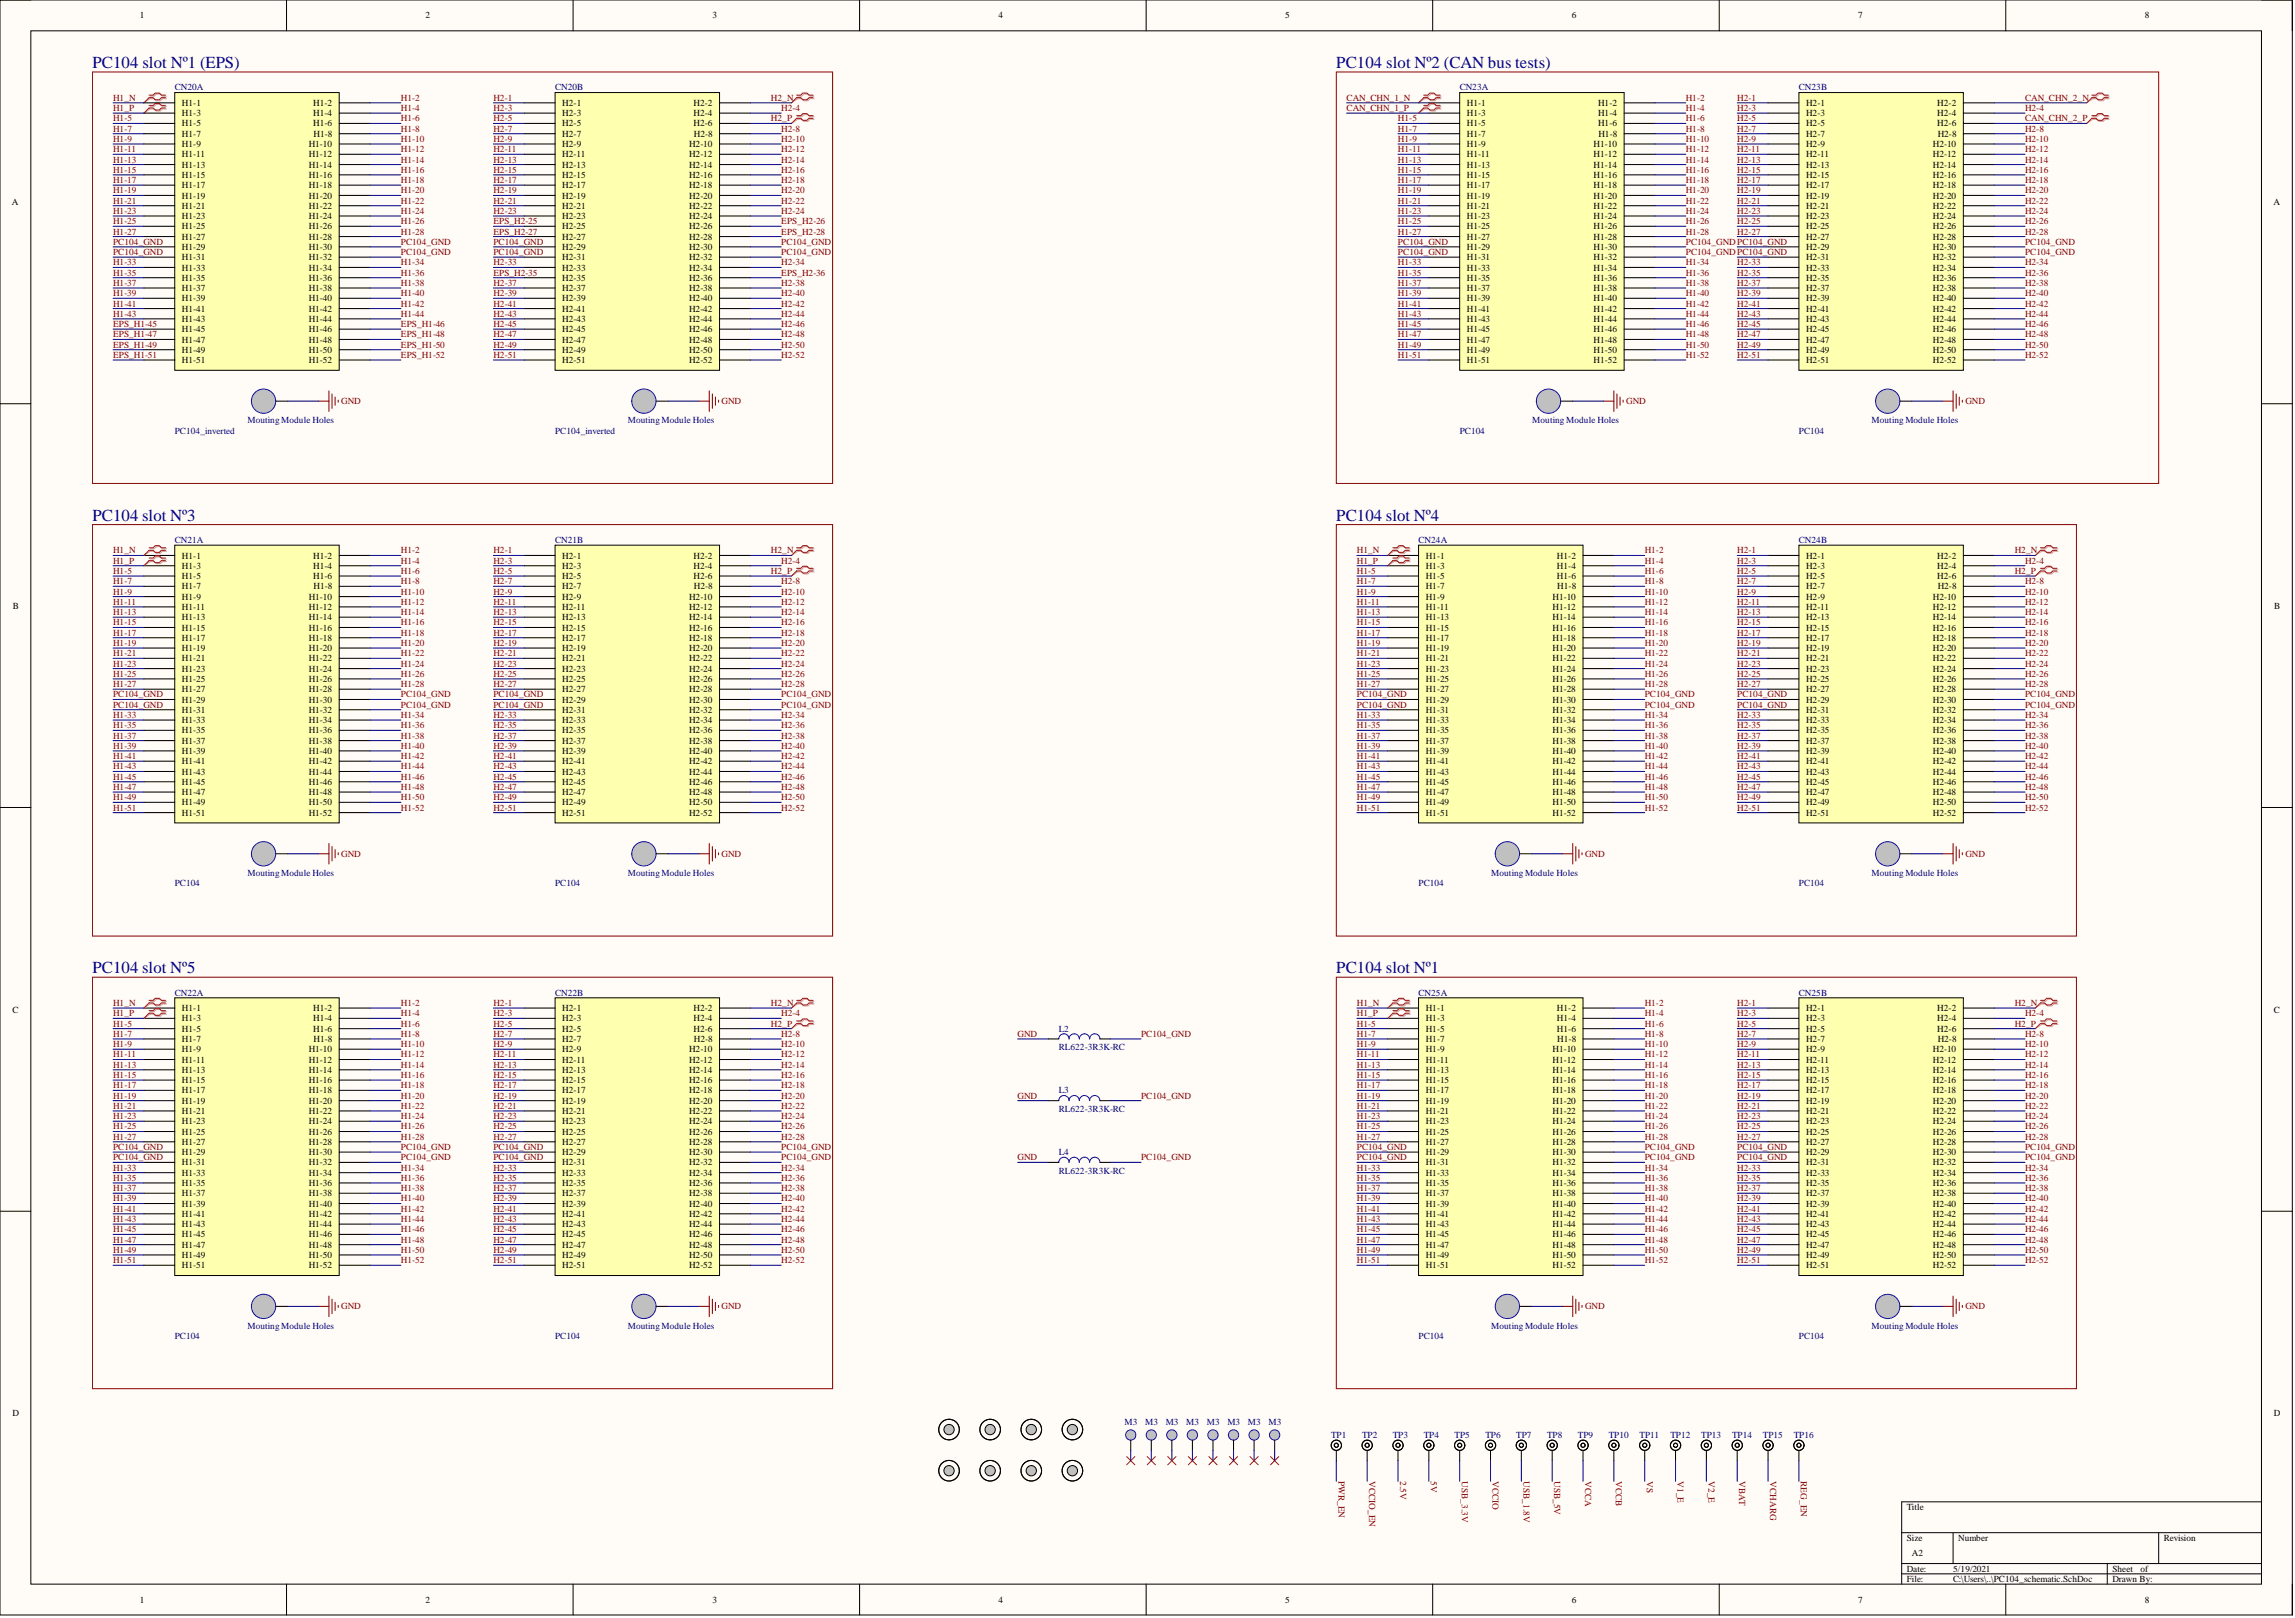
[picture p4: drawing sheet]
<svg xmlns="http://www.w3.org/2000/svg" width="566mm" height="399mm" viewBox="0 0 566 399" stroke-linecap="round" stroke-linejoin="round" font-family="sans-serif">
<defs><g id="words">
<g font-size="4.1" fill="#000080">
<text x="22.8" y="16.8">PC104 slot Nº1 (EPS)</text>
<text x="329.7" y="16.8">PC104 slot Nº2 (CAN bus tests)</text>
<text x="22.8" y="128.4">PC104 slot Nº3</text>
<text x="329.7" y="128.4">PC104 slot Nº4</text>
<text x="22.8" y="240">PC104 slot Nº5</text>
<text x="329.7" y="240">PC104 slot Nº1</text>
</g>
<g font-size="2.3">
<text x="34.5" y="4.6">1</text>
<text x="105" y="4.6">2</text>
<text x="175.7" y="4.6">3</text>
<text x="246.3" y="4.6">4</text>
<text x="317.1" y="4.6">5</text>
<text x="387.8" y="4.6">6</text>
<text x="458.4" y="4.6">7</text>
<text x="529.2" y="4.6">8</text>
<text x="44.9" y="26.1">H1-1</text>
<text x="44.9" y="28.7">H1-3</text>
<text x="77.3" y="28.7">H1-4</text>
<text x="77.3" y="26.1">H1-2</text>
<text x="138.7" y="26.1">H2-1</text>
<text x="138.7" y="28.7">H2-3</text>
<text x="171.1" y="28.7">H2-4</text>
<text x="171.1" y="26.1">H2-2</text>
<text x="361.9" y="26.1">H1-1</text>
<text x="361.9" y="28.7">H1-3</text>
<text x="394.3" y="28.7">H1-4</text>
<text x="394.3" y="26.1">H1-2</text>
<text x="445.6" y="26.1">H2-1</text>
<text x="445.6" y="28.7">H2-3</text>
<text x="478" y="28.7">H2-4</text>
<text x="478" y="26.1">H2-2</text>
<text x="44.9" y="31.2">H1-5</text>
<text x="44.9" y="33.7">H1-7</text>
<text x="77.3" y="31.2">H1-6</text>
<text x="77.4" y="33.7">H1-8</text>
<text x="138.7" y="31.2">H2-5</text>
<text x="138.7" y="33.7">H2-7</text>
<text x="171.1" y="31.2">H2-6</text>
<text x="171.2" y="33.7">H2-8</text>
<text x="361.9" y="31.2">H1-5</text>
<text x="361.9" y="33.7">H1-7</text>
<text x="394.3" y="31.2">H1-6</text>
<text x="394.4" y="33.7">H1-8</text>
<text x="445.6" y="31.2">H2-5</text>
<text x="445.6" y="33.7">H2-7</text>
<text x="478" y="31.2">H2-6</text>
<text x="478" y="33.7">H2-8</text>
<text x="44.9" y="38.8">H1-11</text>
<text x="44.9" y="41.3">H1-13</text>
<text x="44.9" y="36.3">H1-9</text>
<text x="76.2" y="41.3">H1-14</text>
<text x="76.2" y="38.8">H1-12</text>
<text x="76.2" y="36.3">H1-10</text>
<text x="138.7" y="38.8">H2-11</text>
<text x="138.7" y="41.3">H2-13</text>
<text x="138.7" y="36.3">H2-9</text>
<text x="170" y="41.3">H2-14</text>
<text x="170" y="38.8">H2-12</text>
<text x="170" y="36.3">H2-10</text>
<text x="361.9" y="38.8">H1-11</text>
<text x="361.9" y="41.3">H1-13</text>
<text x="361.9" y="36.3">H1-9</text>
<text x="393.2" y="41.3">H1-14</text>
<text x="393.2" y="38.8">H1-12</text>
<text x="393.2" y="36.3">H1-10</text>
<text x="445.6" y="38.8">H2-11</text>
<text x="445.6" y="41.3">H2-13</text>
<text x="445.6" y="36.3">H2-9</text>
<text x="476.9" y="41.3">H2-14</text>
<text x="476.9" y="38.8">H2-12</text>
<text x="476.9" y="36.3">H2-10</text>
<text x="44.9" y="43.9">H1-15</text>
<text x="44.9" y="46.4">H1-17</text>
<text x="76.2" y="46.4">H1-18</text>
<text x="76.2" y="43.9">H1-16</text>
<text x="138.7" y="43.9">H2-15</text>
<text x="138.7" y="46.4">H2-17</text>
<text x="170" y="46.4">H2-18</text>
<text x="170" y="43.9">H2-16</text>
<text x="361.9" y="43.9">H1-15</text>
<text x="361.9" y="46.4">H1-17</text>
<text x="393.2" y="46.4">H1-18</text>
<text x="393.2" y="43.9">H1-16</text>
<text x="445.6" y="43.9">H2-15</text>
<text x="445.6" y="46.4">H2-17</text>
<text x="476.9" y="46.4">H2-18</text>
<text x="476.9" y="43.9">H2-16</text>
<text x="3" y="50.6">A</text>
<text x="44.9" y="49">H1-19</text>
<text x="44.9" y="51.5">H1-21</text>
<text x="76.2" y="51.5">H1-22</text>
<text x="76.2" y="49">H1-20</text>
<text x="138.7" y="49">H2-19</text>
<text x="138.7" y="51.5">H2-21</text>
<text x="170" y="51.5">H2-22</text>
<text x="170" y="49">H2-20</text>
<text x="361.9" y="49">H1-19</text>
<text x="361.9" y="51.5">H1-21</text>
<text x="393.2" y="51.5">H1-22</text>
<text x="393.2" y="49">H1-20</text>
<text x="445.6" y="49">H2-19</text>
<text x="445.6" y="51.5">H2-21</text>
<text x="476.9" y="51.5">H2-22</text>
<text x="476.9" y="49">H2-20</text>
<text x="560.9" y="50.6">A</text>
<text x="44.9" y="54">H1-23</text>
<text x="44.9" y="56.6">H1-25</text>
<text x="44.9" y="59.1">H1-27</text>
<text x="76.2" y="59.1">H1-28</text>
<text x="76.2" y="56.6">H1-26</text>
<text x="76.2" y="54">H1-24</text>
<text x="138.7" y="54">H2-23</text>
<text x="138.7" y="56.6">H2-25</text>
<text x="138.7" y="59.1">H2-27</text>
<text x="170" y="59.1">H2-28</text>
<text x="170" y="56.6">H2-26</text>
<text x="170" y="54">H2-24</text>
<text x="361.9" y="54">H1-23</text>
<text x="361.9" y="56.6">H1-25</text>
<text x="361.9" y="59.1">H1-27</text>
<text x="393.2" y="59.1">H1-28</text>
<text x="393.2" y="56.6">H1-26</text>
<text x="393.2" y="54">H1-24</text>
<text x="445.6" y="54">H2-23</text>
<text x="445.6" y="56.6">H2-25</text>
<text x="445.6" y="59.1">H2-27</text>
<text x="476.9" y="59.1">H2-28</text>
<text x="476.9" y="56.6">H2-26</text>
<text x="476.9" y="54">H2-24</text>
<text x="44.9" y="61.6">H1-29</text>
<text x="44.9" y="64.2">H1-31</text>
<text x="76.2" y="64.2">H1-32</text>
<text x="76.2" y="61.6">H1-30</text>
<text x="138.7" y="61.6">H2-29</text>
<text x="138.7" y="64.2">H2-31</text>
<text x="170" y="64.2">H2-32</text>
<text x="170" y="61.6">H2-30</text>
<text x="361.9" y="61.6">H1-29</text>
<text x="361.9" y="64.2">H1-31</text>
<text x="393.2" y="64.2">H1-32</text>
<text x="393.2" y="61.6">H1-30</text>
<text x="445.6" y="61.6">H2-29</text>
<text x="445.6" y="64.2">H2-31</text>
<text x="476.9" y="64.2">H2-32</text>
<text x="476.9" y="61.6">H2-30</text>
<text x="44.9" y="66.7">H1-33</text>
<text x="44.9" y="69.2">H1-35</text>
<text x="44.9" y="71.8">H1-37</text>
<text x="76.2" y="71.8">H1-38</text>
<text x="76.2" y="69.2">H1-36</text>
<text x="76.2" y="66.7">H1-34</text>
<text x="138.7" y="66.7">H2-33</text>
<text x="138.7" y="69.2">H2-35</text>
<text x="138.7" y="71.8">H2-37</text>
<text x="170" y="71.8">H2-38</text>
<text x="170" y="69.2">H2-36</text>
<text x="170" y="66.7">H2-34</text>
<text x="361.9" y="66.7">H1-33</text>
<text x="361.9" y="69.2">H1-35</text>
<text x="361.9" y="71.8">H1-37</text>
<text x="393.2" y="71.8">H1-38</text>
<text x="393.2" y="69.2">H1-36</text>
<text x="393.2" y="66.7">H1-34</text>
<text x="445.6" y="66.7">H2-33</text>
<text x="445.6" y="69.2">H2-35</text>
<text x="445.6" y="71.8">H2-37</text>
<text x="476.9" y="71.8">H2-38</text>
<text x="476.9" y="69.2">H2-36</text>
<text x="476.9" y="66.7">H2-34</text>
<text x="44.9" y="74.3">H1-39</text>
<text x="44.9" y="76.9">H1-41</text>
<text x="76.2" y="76.9">H1-42</text>
<text x="76.2" y="74.3">H1-40</text>
<text x="138.7" y="74.3">H2-39</text>
<text x="138.7" y="76.9">H2-41</text>
<text x="170" y="76.9">H2-42</text>
<text x="170" y="74.3">H2-40</text>
<text x="361.9" y="74.3">H1-39</text>
<text x="361.9" y="76.9">H1-41</text>
<text x="393.2" y="76.9">H1-42</text>
<text x="393.2" y="74.3">H1-40</text>
<text x="445.6" y="74.3">H2-39</text>
<text x="445.6" y="76.9">H2-41</text>
<text x="476.9" y="76.9">H2-42</text>
<text x="476.9" y="74.3">H2-40</text>
<text x="44.9" y="79.4">H1-43</text>
<text x="44.9" y="81.9">H1-45</text>
<text x="76.2" y="81.9">H1-46</text>
<text x="76.2" y="79.4">H1-44</text>
<text x="138.7" y="79.4">H2-43</text>
<text x="138.7" y="81.9">H2-45</text>
<text x="170" y="81.9">H2-46</text>
<text x="170" y="79.4">H2-44</text>
<text x="361.9" y="79.4">H1-43</text>
<text x="361.9" y="81.9">H1-45</text>
<text x="393.2" y="81.9">H1-46</text>
<text x="393.2" y="79.4">H1-44</text>
<text x="445.6" y="79.4">H2-43</text>
<text x="445.6" y="81.9">H2-45</text>
<text x="476.9" y="81.9">H2-46</text>
<text x="476.9" y="79.4">H2-44</text>
<text x="44.9" y="84.5">H1-47</text>
<text x="44.9" y="87">H1-49</text>
<text x="44.9" y="89.5">H1-51</text>
<text x="76.2" y="89.5">H1-52</text>
<text x="76.2" y="87">H1-50</text>
<text x="76.2" y="84.5">H1-48</text>
<text x="138.7" y="84.5">H2-47</text>
<text x="138.7" y="87">H2-49</text>
<text x="138.7" y="89.5">H2-51</text>
<text x="170" y="89.5">H2-52</text>
<text x="170" y="87">H2-50</text>
<text x="170" y="84.5">H2-48</text>
<text x="361.9" y="84.5">H1-47</text>
<text x="361.9" y="87">H1-49</text>
<text x="361.9" y="89.5">H1-51</text>
<text x="393.2" y="89.5">H1-52</text>
<text x="393.2" y="87">H1-50</text>
<text x="393.2" y="84.5">H1-48</text>
<text x="445.6" y="84.5">H2-47</text>
<text x="445.6" y="87">H2-49</text>
<text x="445.6" y="89.5">H2-51</text>
<text x="476.9" y="89.5">H2-52</text>
<text x="476.9" y="87">H2-50</text>
<text x="476.9" y="84.5">H2-48</text>
<text x="44.9" y="137.7">H1-1</text>
<text x="77.3" y="137.7">H1-2</text>
<text x="138.7" y="137.7">H2-1</text>
<text x="171.1" y="137.7">H2-2</text>
<text x="351.8" y="137.7">H1-1</text>
<text x="384.1" y="137.7">H1-2</text>
<text x="445.6" y="137.7">H2-1</text>
<text x="478" y="137.7">H2-2</text>
<text x="44.9" y="140.3">H1-3</text>
<text x="44.9" y="142.8">H1-5</text>
<text x="77.3" y="142.8">H1-6</text>
<text x="77.3" y="140.3">H1-4</text>
<text x="138.7" y="140.3">H2-3</text>
<text x="138.7" y="142.8">H2-5</text>
<text x="171.1" y="142.8">H2-6</text>
<text x="171.1" y="140.3">H2-4</text>
<text x="351.8" y="140.3">H1-3</text>
<text x="351.8" y="142.8">H1-5</text>
<text x="384.1" y="142.8">H1-6</text>
<text x="384.1" y="140.3">H1-4</text>
<text x="445.6" y="140.3">H2-3</text>
<text x="445.6" y="142.8">H2-5</text>
<text x="478" y="142.8">H2-6</text>
<text x="478" y="140.3">H2-4</text>
<text x="44.9" y="145.3">H1-7</text>
<text x="44.9" y="147.9">H1-9</text>
<text x="76.2" y="147.9">H1-10</text>
<text x="77.4" y="145.3">H1-8</text>
<text x="138.7" y="145.3">H2-7</text>
<text x="138.7" y="147.9">H2-9</text>
<text x="170" y="147.9">H2-10</text>
<text x="171.2" y="145.3">H2-8</text>
<text x="351.8" y="145.3">H1-7</text>
<text x="351.8" y="147.9">H1-9</text>
<text x="383" y="147.9">H1-10</text>
<text x="384.2" y="145.3">H1-8</text>
<text x="445.6" y="145.3">H2-7</text>
<text x="445.6" y="147.9">H2-9</text>
<text x="476.9" y="147.9">H2-10</text>
<text x="478" y="145.3">H2-8</text>
<text x="3.1" y="150.1">B</text>
<text x="44.9" y="150.4">H1-11</text>
<text x="44.9" y="153">H1-13</text>
<text x="44.9" y="155.5">H1-15</text>
<text x="76.2" y="155.5">H1-16</text>
<text x="76.2" y="153">H1-14</text>
<text x="76.2" y="150.4">H1-12</text>
<text x="138.7" y="150.4">H2-11</text>
<text x="138.7" y="153">H2-13</text>
<text x="138.7" y="155.5">H2-15</text>
<text x="170" y="155.5">H2-16</text>
<text x="170" y="153">H2-14</text>
<text x="170" y="150.4">H2-12</text>
<text x="351.8" y="150.4">H1-11</text>
<text x="351.8" y="153">H1-13</text>
<text x="351.8" y="155.5">H1-15</text>
<text x="383" y="155.5">H1-16</text>
<text x="383" y="153">H1-14</text>
<text x="383" y="150.4">H1-12</text>
<text x="445.6" y="150.4">H2-11</text>
<text x="445.6" y="153">H2-13</text>
<text x="445.6" y="155.5">H2-15</text>
<text x="476.9" y="155.5">H2-16</text>
<text x="476.9" y="153">H2-14</text>
<text x="476.9" y="150.4">H2-12</text>
<text x="561.1" y="150.1">B</text>
<text x="44.9" y="158">H1-17</text>
<text x="44.9" y="160.6">H1-19</text>
<text x="76.2" y="160.6">H1-20</text>
<text x="76.2" y="158">H1-18</text>
<text x="138.7" y="158">H2-17</text>
<text x="138.7" y="160.6">H2-19</text>
<text x="170" y="160.6">H2-20</text>
<text x="170" y="158">H2-18</text>
<text x="351.8" y="158">H1-17</text>
<text x="351.8" y="160.6">H1-19</text>
<text x="383" y="160.6">H1-20</text>
<text x="383" y="158">H1-18</text>
<text x="445.6" y="158">H2-17</text>
<text x="445.6" y="160.6">H2-19</text>
<text x="476.9" y="160.6">H2-20</text>
<text x="476.9" y="158">H2-18</text>
<text x="44.9" y="163.1">H1-21</text>
<text x="44.9" y="165.6">H1-23</text>
<text x="76.2" y="165.6">H1-24</text>
<text x="76.2" y="163.1">H1-22</text>
<text x="138.7" y="163.1">H2-21</text>
<text x="138.7" y="165.6">H2-23</text>
<text x="170" y="165.6">H2-24</text>
<text x="170" y="163.1">H2-22</text>
<text x="351.8" y="163.1">H1-21</text>
<text x="351.8" y="165.6">H1-23</text>
<text x="383" y="165.6">H1-24</text>
<text x="383" y="163.1">H1-22</text>
<text x="445.6" y="163.1">H2-21</text>
<text x="445.6" y="165.6">H2-23</text>
<text x="476.9" y="165.6">H2-24</text>
<text x="476.9" y="163.1">H2-22</text>
<text x="44.9" y="168.2">H1-25</text>
<text x="44.9" y="170.7">H1-27</text>
<text x="44.9" y="173.2">H1-29</text>
<text x="76.2" y="173.2">H1-30</text>
<text x="76.2" y="170.7">H1-28</text>
<text x="76.2" y="168.2">H1-26</text>
<text x="138.7" y="168.2">H2-25</text>
<text x="138.7" y="170.7">H2-27</text>
<text x="138.7" y="173.2">H2-29</text>
<text x="170" y="173.2">H2-30</text>
<text x="170" y="170.7">H2-28</text>
<text x="170" y="168.2">H2-26</text>
<text x="351.8" y="168.2">H1-25</text>
<text x="351.8" y="170.7">H1-27</text>
<text x="351.8" y="173.2">H1-29</text>
<text x="383" y="173.2">H1-30</text>
<text x="383" y="170.7">H1-28</text>
<text x="383" y="168.2">H1-26</text>
<text x="445.6" y="168.2">H2-25</text>
<text x="445.6" y="170.7">H2-27</text>
<text x="445.6" y="173.2">H2-29</text>
<text x="476.9" y="173.2">H2-30</text>
<text x="476.9" y="170.7">H2-28</text>
<text x="476.9" y="168.2">H2-26</text>
<text x="44.9" y="175.8">H1-31</text>
<text x="44.9" y="178.3">H1-33</text>
<text x="76.2" y="175.8">H1-32</text>
<text x="76.2" y="178.3">H1-34</text>
<text x="138.7" y="175.8">H2-31</text>
<text x="138.7" y="178.3">H2-33</text>
<text x="170" y="175.8">H2-32</text>
<text x="170" y="178.3">H2-34</text>
<text x="351.8" y="175.8">H1-31</text>
<text x="351.8" y="178.3">H1-33</text>
<text x="383" y="175.8">H1-32</text>
<text x="383" y="178.3">H1-34</text>
<text x="445.6" y="175.8">H2-31</text>
<text x="445.6" y="178.3">H2-33</text>
<text x="476.9" y="175.8">H2-32</text>
<text x="476.9" y="178.3">H2-34</text>
<text x="44.9" y="180.9">H1-35</text>
<text x="44.9" y="183.4">H1-37</text>
<text x="44.9" y="185.9">H1-39</text>
<text x="76.2" y="185.9">H1-40</text>
<text x="76.2" y="183.4">H1-38</text>
<text x="76.2" y="180.9">H1-36</text>
<text x="138.7" y="180.9">H2-35</text>
<text x="138.7" y="183.4">H2-37</text>
<text x="138.7" y="185.9">H2-39</text>
<text x="170" y="185.9">H2-40</text>
<text x="170" y="183.4">H2-38</text>
<text x="170" y="180.9">H2-36</text>
<text x="351.8" y="180.9">H1-35</text>
<text x="351.8" y="183.4">H1-37</text>
<text x="351.8" y="185.9">H1-39</text>
<text x="383" y="185.9">H1-40</text>
<text x="383" y="183.4">H1-38</text>
<text x="383" y="180.9">H1-36</text>
<text x="445.6" y="180.9">H2-35</text>
<text x="445.6" y="183.4">H2-37</text>
<text x="445.6" y="185.9">H2-39</text>
<text x="476.9" y="185.9">H2-40</text>
<text x="476.9" y="183.4">H2-38</text>
<text x="476.9" y="180.9">H2-36</text>
<text x="44.9" y="188.5">H1-41</text>
<text x="44.9" y="191">H1-43</text>
<text x="76.2" y="191">H1-44</text>
<text x="76.2" y="188.5">H1-42</text>
<text x="138.7" y="188.5">H2-41</text>
<text x="138.7" y="191">H2-43</text>
<text x="170" y="191">H2-44</text>
<text x="170" y="188.5">H2-42</text>
<text x="351.8" y="188.5">H1-41</text>
<text x="351.8" y="191">H1-43</text>
<text x="383" y="191">H1-44</text>
<text x="383" y="188.5">H1-42</text>
<text x="445.6" y="188.5">H2-41</text>
<text x="445.6" y="191">H2-43</text>
<text x="476.9" y="191">H2-44</text>
<text x="476.9" y="188.5">H2-42</text>
<text x="44.9" y="193.5">H1-45</text>
<text x="44.9" y="196.1">H1-47</text>
<text x="76.2" y="196.1">H1-48</text>
<text x="76.2" y="193.5">H1-46</text>
<text x="138.7" y="193.5">H2-45</text>
<text x="138.7" y="196.1">H2-47</text>
<text x="170" y="196.1">H2-48</text>
<text x="170" y="193.5">H2-46</text>
<text x="351.8" y="193.5">H1-45</text>
<text x="351.8" y="196.1">H1-47</text>
<text x="383" y="196.1">H1-48</text>
<text x="383" y="193.5">H1-46</text>
<text x="445.6" y="193.5">H2-45</text>
<text x="445.6" y="196.1">H2-47</text>
<text x="476.9" y="196.1">H2-48</text>
<text x="476.9" y="193.5">H2-46</text>
<text x="44.9" y="198.6">H1-49</text>
<text x="44.9" y="201.2">H1-51</text>
<text x="76.2" y="201.2">H1-52</text>
<text x="76.2" y="198.6">H1-50</text>
<text x="138.7" y="198.6">H2-49</text>
<text x="138.7" y="201.2">H2-51</text>
<text x="170" y="201.2">H2-52</text>
<text x="170" y="198.6">H2-50</text>
<text x="351.8" y="198.6">H1-49</text>
<text x="351.8" y="201.2">H1-51</text>
<text x="383" y="201.2">H1-52</text>
<text x="383" y="198.6">H1-50</text>
<text x="445.6" y="198.6">H2-49</text>
<text x="445.6" y="201.2">H2-51</text>
<text x="476.9" y="201.2">H2-52</text>
<text x="476.9" y="198.6">H2-50</text>
<text x="3" y="249.7">C</text>
<text x="44.9" y="249.3">H1-1</text>
<text x="44.9" y="251.9">H1-3</text>
<text x="77.3" y="251.9">H1-4</text>
<text x="77.3" y="249.3">H1-2</text>
<text x="138.7" y="249.3">H2-1</text>
<text x="138.7" y="251.9">H2-3</text>
<text x="171.1" y="251.9">H2-4</text>
<text x="171.1" y="249.3">H2-2</text>
<text x="351.8" y="249.3">H1-1</text>
<text x="351.8" y="251.9">H1-3</text>
<text x="384.1" y="251.9">H1-4</text>
<text x="384.1" y="249.3">H1-2</text>
<text x="445.6" y="249.3">H2-1</text>
<text x="445.6" y="251.9">H2-3</text>
<text x="478" y="251.9">H2-4</text>
<text x="478" y="249.3">H2-2</text>
<text x="561" y="249.7">C</text>
<text x="44.9" y="254.4">H1-5</text>
<text x="44.9" y="257">H1-7</text>
<text x="77.3" y="254.4">H1-6</text>
<text x="77.4" y="257">H1-8</text>
<text x="138.7" y="254.4">H2-5</text>
<text x="138.7" y="257">H2-7</text>
<text x="171.1" y="254.4">H2-6</text>
<text x="171.2" y="257">H2-8</text>
<text x="351.8" y="254.4">H1-5</text>
<text x="351.8" y="257">H1-7</text>
<text x="384.1" y="254.4">H1-6</text>
<text x="384.2" y="257">H1-8</text>
<text x="445.6" y="254.4">H2-5</text>
<text x="445.6" y="257">H2-7</text>
<text x="478" y="254.4">H2-6</text>
<text x="478" y="257">H2-8</text>
<text x="44.9" y="262">H1-11</text>
<text x="44.9" y="259.5">H1-9</text>
<text x="76.2" y="262">H1-12</text>
<text x="76.2" y="259.5">H1-10</text>
<text x="138.7" y="262">H2-11</text>
<text x="138.7" y="259.5">H2-9</text>
<text x="170" y="262">H2-12</text>
<text x="170" y="259.5">H2-10</text>
<text x="351.8" y="262">H1-11</text>
<text x="351.8" y="259.5">H1-9</text>
<text x="383" y="262">H1-12</text>
<text x="383" y="259.5">H1-10</text>
<text x="445.6" y="262">H2-11</text>
<text x="445.6" y="259.5">H2-9</text>
<text x="476.9" y="262">H2-12</text>
<text x="476.9" y="259.5">H2-10</text>
<text x="44.9" y="264.6">H1-13</text>
<text x="44.9" y="267.1">H1-15</text>
<text x="44.9" y="269.6">H1-17</text>
<text x="76.2" y="269.6">H1-18</text>
<text x="76.2" y="267.1">H1-16</text>
<text x="76.2" y="264.6">H1-14</text>
<text x="138.7" y="264.6">H2-13</text>
<text x="138.7" y="267.1">H2-15</text>
<text x="138.7" y="269.6">H2-17</text>
<text x="170" y="269.6">H2-18</text>
<text x="170" y="267.1">H2-16</text>
<text x="170" y="264.6">H2-14</text>
<text x="351.8" y="264.6">H1-13</text>
<text x="351.8" y="267.1">H1-15</text>
<text x="351.8" y="269.6">H1-17</text>
<text x="383" y="269.6">H1-18</text>
<text x="383" y="267.1">H1-16</text>
<text x="383" y="264.6">H1-14</text>
<text x="445.6" y="264.6">H2-13</text>
<text x="445.6" y="267.1">H2-15</text>
<text x="445.6" y="269.6">H2-17</text>
<text x="476.9" y="269.6">H2-18</text>
<text x="476.9" y="267.1">H2-16</text>
<text x="476.9" y="264.6">H2-14</text>
<text x="44.9" y="272.2">H1-19</text>
<text x="44.9" y="274.7">H1-21</text>
<text x="76.2" y="274.7">H1-22</text>
<text x="76.2" y="272.2">H1-20</text>
<text x="138.7" y="272.2">H2-19</text>
<text x="138.7" y="274.7">H2-21</text>
<text x="170" y="274.7">H2-22</text>
<text x="170" y="272.2">H2-20</text>
<text x="351.8" y="272.2">H1-19</text>
<text x="351.8" y="274.7">H1-21</text>
<text x="383" y="274.7">H1-22</text>
<text x="383" y="272.2">H1-20</text>
<text x="445.6" y="272.2">H2-19</text>
<text x="445.6" y="274.7">H2-21</text>
<text x="476.9" y="274.7">H2-22</text>
<text x="476.9" y="272.2">H2-20</text>
<text x="44.9" y="277.3">H1-23</text>
<text x="44.9" y="279.8">H1-25</text>
<text x="76.2" y="279.8">H1-26</text>
<text x="76.2" y="277.3">H1-24</text>
<text x="138.7" y="277.3">H2-23</text>
<text x="138.7" y="279.8">H2-25</text>
<text x="170" y="279.8">H2-26</text>
<text x="170" y="277.3">H2-24</text>
<text x="351.8" y="277.3">H1-23</text>
<text x="351.8" y="279.8">H1-25</text>
<text x="383" y="279.8">H1-26</text>
<text x="383" y="277.3">H1-24</text>
<text x="445.6" y="277.3">H2-23</text>
<text x="445.6" y="279.8">H2-25</text>
<text x="476.9" y="279.8">H2-26</text>
<text x="476.9" y="277.3">H2-24</text>
<text x="44.9" y="282.3">H1-27</text>
<text x="44.9" y="284.9">H1-29</text>
<text x="44.9" y="287.4">H1-31</text>
<text x="76.2" y="287.4">H1-32</text>
<text x="76.2" y="284.9">H1-30</text>
<text x="76.2" y="282.3">H1-28</text>
<text x="138.7" y="282.3">H2-27</text>
<text x="138.7" y="284.9">H2-29</text>
<text x="138.7" y="287.4">H2-31</text>
<text x="170" y="287.4">H2-32</text>
<text x="170" y="284.9">H2-30</text>
<text x="170" y="282.3">H2-28</text>
<text x="351.8" y="282.3">H1-27</text>
<text x="351.8" y="284.9">H1-29</text>
<text x="351.8" y="287.4">H1-31</text>
<text x="383" y="287.4">H1-32</text>
<text x="383" y="284.9">H1-30</text>
<text x="383" y="282.3">H1-28</text>
<text x="445.6" y="282.3">H2-27</text>
<text x="445.6" y="284.9">H2-29</text>
<text x="445.6" y="287.4">H2-31</text>
<text x="476.9" y="287.4">H2-32</text>
<text x="476.9" y="284.9">H2-30</text>
<text x="476.9" y="282.3">H2-28</text>
<text x="44.9" y="289.9">H1-33</text>
<text x="44.9" y="292.5">H1-35</text>
<text x="76.2" y="292.5">H1-36</text>
<text x="76.2" y="289.9">H1-34</text>
<text x="138.7" y="289.9">H2-33</text>
<text x="138.7" y="292.5">H2-35</text>
<text x="170" y="292.5">H2-36</text>
<text x="170" y="289.9">H2-34</text>
<text x="351.8" y="289.9">H1-33</text>
<text x="351.8" y="292.5">H1-35</text>
<text x="383" y="292.5">H1-36</text>
<text x="383" y="289.9">H1-34</text>
<text x="445.6" y="289.9">H2-33</text>
<text x="445.6" y="292.5">H2-35</text>
<text x="476.9" y="292.5">H2-36</text>
<text x="476.9" y="289.9">H2-34</text>
<text x="44.9" y="295">H1-37</text>
<text x="44.9" y="297.5">H1-39</text>
<text x="76.2" y="297.5">H1-40</text>
<text x="76.2" y="295">H1-38</text>
<text x="138.7" y="295">H2-37</text>
<text x="138.7" y="297.5">H2-39</text>
<text x="170" y="297.5">H2-40</text>
<text x="170" y="295">H2-38</text>
<text x="351.8" y="295">H1-37</text>
<text x="351.8" y="297.5">H1-39</text>
<text x="383" y="297.5">H1-40</text>
<text x="383" y="295">H1-38</text>
<text x="445.6" y="295">H2-37</text>
<text x="445.6" y="297.5">H2-39</text>
<text x="476.9" y="297.5">H2-40</text>
<text x="476.9" y="295">H2-38</text>
<text x="44.9" y="300.1">H1-41</text>
<text x="44.9" y="302.6">H1-43</text>
<text x="44.9" y="305.2">H1-45</text>
<text x="76.2" y="305.2">H1-46</text>
<text x="76.2" y="302.6">H1-44</text>
<text x="76.2" y="300.1">H1-42</text>
<text x="138.7" y="300.1">H2-41</text>
<text x="138.7" y="302.6">H2-43</text>
<text x="138.7" y="305.2">H2-45</text>
<text x="170" y="305.2">H2-46</text>
<text x="170" y="302.6">H2-44</text>
<text x="170" y="300.1">H2-42</text>
<text x="351.8" y="300.1">H1-41</text>
<text x="351.8" y="302.6">H1-43</text>
<text x="351.8" y="305.2">H1-45</text>
<text x="383" y="305.2">H1-46</text>
<text x="383" y="302.6">H1-44</text>
<text x="383" y="300.1">H1-42</text>
<text x="445.6" y="300.1">H2-41</text>
<text x="445.6" y="302.6">H2-43</text>
<text x="445.6" y="305.2">H2-45</text>
<text x="476.9" y="305.2">H2-46</text>
<text x="476.9" y="302.6">H2-44</text>
<text x="476.9" y="300.1">H2-42</text>
<text x="44.9" y="307.7">H1-47</text>
<text x="44.9" y="310.2">H1-49</text>
<text x="76.2" y="310.2">H1-50</text>
<text x="76.2" y="307.7">H1-48</text>
<text x="138.7" y="307.7">H2-47</text>
<text x="138.7" y="310.2">H2-49</text>
<text x="170" y="310.2">H2-50</text>
<text x="170" y="307.7">H2-48</text>
<text x="351.8" y="307.7">H1-47</text>
<text x="351.8" y="310.2">H1-49</text>
<text x="383" y="310.2">H1-50</text>
<text x="383" y="307.7">H1-48</text>
<text x="445.6" y="307.7">H2-47</text>
<text x="445.6" y="310.2">H2-49</text>
<text x="476.9" y="310.2">H2-50</text>
<text x="476.9" y="307.7">H2-48</text>
<text x="44.9" y="312.8">H1-51</text>
<text x="76.2" y="312.8">H1-52</text>
<text x="138.7" y="312.8">H2-51</text>
<text x="170" y="312.8">H2-52</text>
<text x="351.8" y="312.8">H1-51</text>
<text x="383" y="312.8">H1-52</text>
<text x="445.6" y="312.8">H2-51</text>
<text x="476.9" y="312.8">H2-52</text>
<text x="3" y="349.2">D</text>
<text x="561" y="349.2">D</text>
<text x="470.4" y="372.4">Title</text>
<text x="470.4" y="380">Size</text>
<text x="471.7" y="383.8">A2</text>
<text x="483.1" y="380">Number</text>
<text x="533.8" y="380">Revision</text>
<text x="470.4" y="387.6">Date:</text>
<text x="481.9" y="387.6">5/19/2021</text>
<text x="521.2" y="387.6">Sheet</text>
<text x="528.1" y="387.6">of</text>
<text x="34.5" y="395.2">1</text>
<text x="105" y="395.2">2</text>
<text x="175.7" y="395.2">3</text>
<text x="246.3" y="395.2">4</text>
<text x="317.1" y="395.2">5</text>
<text x="387.8" y="395.2">6</text>
<text x="458.4" y="395.2">7</text>
<text x="470.4" y="390.1">File:</text>
<text x="481.9" y="390.1">C:\Users\..\PC104_schematic.SchDoc</text>
<text x="521.2" y="390.1">Drawn By:</text>
<text x="529.2" y="395.2">8</text>
</g>
<g font-size="2.3" fill="#000080">
<text x="43.1" y="22.3">CN20A</text>
<text x="136.9" y="22.3">CN20B</text>
<text x="360.1" y="22.3">CN23A</text>
<text x="443.8" y="22.3">CN23B</text>
<text x="43.1" y="107">PC104_inverted</text>
<text x="61" y="104.4">MoutingModule Holes</text>
<text x="136.9" y="107">PC104_inverted</text>
<text x="154.9" y="104.4">MoutingModule Holes</text>
<text x="360.1" y="107">PC104</text>
<text x="378" y="104.4">MoutingModule Holes</text>
<text x="443.8" y="107">PC104</text>
<text x="461.7" y="104.4">MoutingModule Holes</text>
<text x="43.1" y="133.9">CN21A</text>
<text x="136.9" y="133.9">CN21B</text>
<text x="350" y="133.9">CN24A</text>
<text x="443.8" y="133.9">CN24B</text>
<text x="43.1" y="218.6">PC104</text>
<text x="61" y="216">MoutingModule Holes</text>
<text x="136.9" y="218.6">PC104</text>
<text x="154.9" y="216">MoutingModule Holes</text>
<text x="350" y="218.6">PC104</text>
<text x="367.9" y="216">MoutingModule Holes</text>
<text x="443.8" y="218.6">PC104</text>
<text x="461.7" y="216">MoutingModule Holes</text>
<text x="43.1" y="245.5">CN22A</text>
<text x="136.9" y="245.5">CN22B</text>
<text x="350" y="245.5">CN25A</text>
<text x="443.8" y="245.5">CN25B</text>
<text x="261.2" y="254.4">L2</text>
<text x="261.2" y="259">RL622-3R3K-RC</text>
<text x="261.2" y="269.6">L3</text>
<text x="261.2" y="274.2">RL622-3R3K-RC</text>
<text x="261.2" y="284.9">L4</text>
<text x="261.2" y="289.4">RL622-3R3K-RC</text>
<text x="61" y="327.6">MoutingModule Holes</text>
<text x="154.9" y="327.6">MoutingModule Holes</text>
<text x="367.9" y="327.6">MoutingModule Holes</text>
<text x="461.7" y="327.6">MoutingModule Holes</text>
<text x="43.1" y="330.2">PC104</text>
<text x="136.9" y="330.2">PC104</text>
<text x="350" y="330.2">PC104</text>
<text x="443.8" y="330.2">PC104</text>
<text x="277.4" y="351.3">M3</text>
<text x="282.5" y="351.3">M3</text>
<text x="287.6" y="351.3">M3</text>
<text x="292.7" y="351.3">M3</text>
<text x="297.7" y="351.3">M3</text>
<text x="302.8" y="351.3">M3</text>
<text x="307.9" y="351.3">M3</text>
<text x="313" y="351.3">M3</text>
<text x="328.4" y="354.6">TP1</text>
<text x="336" y="354.6">TP2</text>
<text x="343.6" y="354.6">TP3</text>
<text x="351.2" y="354.6">TP4</text>
<text x="358.9" y="354.6">TP5</text>
<text x="366.5" y="354.6">TP6</text>
<text x="374.1" y="354.6">TP7</text>
<text x="381.7" y="354.6">TP8</text>
<text x="389.3" y="354.6">TP9</text>
<text x="396.9" y="354.6">TP10</text>
<text x="404.5" y="354.6">TP11</text>
<text x="412.1" y="354.6">TP12</text>
<text x="419.7" y="354.6">TP13</text>
<text x="427.3" y="354.6">TP14</text>
<text x="434.9" y="354.6">TP15</text>
<text x="442.5" y="354.6">TP16</text>
</g>
<g font-size="2.3" fill="#800000">
<text x="27.9" y="24.9">H1_N</text>
<text x="27.9" y="27.4">H1_P</text>
<text x="27.9" y="29.9">H1-5</text>
<text x="98.9" y="24.9">H1-2</text>
<text x="98.9" y="27.4">H1-4</text>
<text x="98.9" y="29.9">H1-6</text>
<text x="121.7" y="24.9">H2-1</text>
<text x="121.7" y="27.4">H2-3</text>
<text x="121.7" y="29.9">H2-5</text>
<text x="190.2" y="24.9">H2_N</text>
<text x="190.2" y="29.9">H2_P</text>
<text x="192.7" y="27.4">H2-4</text>
<text x="332.2" y="24.9">CAN_CHN_1_N</text>
<text x="332.2" y="27.4">CAN_CHN_1_P</text>
<text x="344.9" y="29.9">H1-5</text>
<text x="415.9" y="24.9">H1-2</text>
<text x="415.9" y="27.4">H1-4</text>
<text x="415.9" y="29.9">H1-6</text>
<text x="428.6" y="24.9">H2-1</text>
<text x="428.6" y="27.4">H2-3</text>
<text x="428.6" y="29.9">H2-5</text>
<text x="499.6" y="27.4">H2-4</text>
<text x="499.6" y="24.9">CAN_CHN_2_N</text>
<text x="499.6" y="29.9">CAN_CHN_2_P</text>
<text x="27.9" y="32.5">H1-7</text>
<text x="27.9" y="35">H1-9</text>
<text x="98.9" y="32.5">H1-8</text>
<text x="98.9" y="35">H1-10</text>
<text x="121.7" y="32.5">H2-7</text>
<text x="121.7" y="35">H2-9</text>
<text x="192.7" y="32.5">H2-8</text>
<text x="192.7" y="35">H2-10</text>
<text x="344.9" y="32.5">H1-7</text>
<text x="344.9" y="35">H1-9</text>
<text x="415.9" y="32.5">H1-8</text>
<text x="415.9" y="35">H1-10</text>
<text x="428.6" y="32.5">H2-7</text>
<text x="428.6" y="35">H2-9</text>
<text x="499.6" y="32.5">H2-8</text>
<text x="499.6" y="35">H2-10</text>
<text x="27.9" y="37.5">H1-11</text>
<text x="27.9" y="40.1">H1-13</text>
<text x="98.9" y="37.5">H1-12</text>
<text x="98.9" y="40.1">H1-14</text>
<text x="121.7" y="37.5">H2-11</text>
<text x="121.7" y="40.1">H2-13</text>
<text x="192.7" y="37.5">H2-12</text>
<text x="192.7" y="40.1">H2-14</text>
<text x="344.9" y="37.5">H1-11</text>
<text x="344.9" y="40.1">H1-13</text>
<text x="415.9" y="37.5">H1-12</text>
<text x="415.9" y="40.1">H1-14</text>
<text x="428.6" y="37.5">H2-11</text>
<text x="428.6" y="40.1">H2-13</text>
<text x="499.6" y="37.5">H2-12</text>
<text x="499.6" y="40.1">H2-14</text>
<text x="27.9" y="42.6">H1-15</text>
<text x="27.9" y="45.1">H1-17</text>
<text x="27.9" y="47.7">H1-19</text>
<text x="98.9" y="42.6">H1-16</text>
<text x="98.9" y="45.1">H1-18</text>
<text x="98.9" y="47.7">H1-20</text>
<text x="121.7" y="42.6">H2-15</text>
<text x="121.7" y="45.1">H2-17</text>
<text x="121.7" y="47.7">H2-19</text>
<text x="192.7" y="42.6">H2-16</text>
<text x="192.7" y="45.1">H2-18</text>
<text x="192.7" y="47.7">H2-20</text>
<text x="344.9" y="42.6">H1-15</text>
<text x="344.9" y="45.1">H1-17</text>
<text x="344.9" y="47.7">H1-19</text>
<text x="415.9" y="42.6">H1-16</text>
<text x="415.9" y="45.1">H1-18</text>
<text x="415.9" y="47.7">H1-20</text>
<text x="428.6" y="42.6">H2-15</text>
<text x="428.6" y="45.1">H2-17</text>
<text x="428.6" y="47.7">H2-19</text>
<text x="499.6" y="42.6">H2-16</text>
<text x="499.6" y="45.1">H2-18</text>
<text x="499.6" y="47.7">H2-20</text>
<text x="27.9" y="50.2">H1-21</text>
<text x="27.9" y="52.8">H1-23</text>
<text x="98.9" y="50.2">H1-22</text>
<text x="98.9" y="52.8">H1-24</text>
<text x="121.7" y="50.2">H2-21</text>
<text x="121.7" y="52.8">H2-23</text>
<text x="192.7" y="50.2">H2-22</text>
<text x="192.7" y="52.8">H2-24</text>
<text x="344.9" y="50.2">H1-21</text>
<text x="344.9" y="52.8">H1-23</text>
<text x="415.9" y="50.2">H1-22</text>
<text x="415.9" y="52.8">H1-24</text>
<text x="428.6" y="50.2">H2-21</text>
<text x="428.6" y="52.8">H2-23</text>
<text x="499.6" y="50.2">H2-22</text>
<text x="499.6" y="52.8">H2-24</text>
<text x="27.9" y="55.3">H1-25</text>
<text x="27.9" y="57.8">H1-27</text>
<text x="98.9" y="55.3">H1-26</text>
<text x="98.9" y="57.8">H1-28</text>
<text x="121.7" y="55.3">EPS_H2-25</text>
<text x="121.7" y="57.8">EPS_H2-27</text>
<text x="192.7" y="55.3">EPS_H2-26</text>
<text x="192.7" y="57.8">EPS_H2-28</text>
<text x="344.9" y="55.3">H1-25</text>
<text x="344.9" y="57.8">H1-27</text>
<text x="415.9" y="55.3">H1-26</text>
<text x="415.9" y="57.8">H1-28</text>
<text x="428.6" y="55.3">H2-25</text>
<text x="428.6" y="57.8">H2-27</text>
<text x="499.6" y="55.3">H2-26</text>
<text x="499.6" y="57.8">H2-28</text>
<text x="27.9" y="65.4">H1-33</text>
<text x="27.9" y="60.4">PC104_GND</text>
<text x="27.9" y="62.9">PC104_GND</text>
<text x="98.9" y="60.4">PC104_GND</text>
<text x="98.9" y="62.9">PC104_GND</text>
<text x="98.9" y="65.4">H1-34</text>
<text x="121.7" y="65.4">H2-33</text>
<text x="121.7" y="60.4">PC104_GND</text>
<text x="121.7" y="62.9">PC104_GND</text>
<text x="192.7" y="65.4">H2-34</text>
<text x="192.7" y="60.4">PC104_GND</text>
<text x="192.7" y="62.9">PC104_GND</text>
<text x="344.9" y="65.4">H1-33</text>
<text x="344.9" y="60.4">PC104_GND</text>
<text x="344.9" y="62.9">PC104_GND</text>
<text x="415.9" y="65.4">H1-34</text>
<text x="415.9" y="60.4">PC104_GNDPC104_GND</text>
<text x="415.9" y="62.9">PC104_GNDPC104_GND</text>
<text x="428.6" y="65.4">H2-33</text>
<text x="499.6" y="65.4">H2-34</text>
<text x="499.6" y="60.4">PC104_GND</text>
<text x="499.6" y="62.9">PC104_GND</text>
<text x="27.9" y="68">H1-35</text>
<text x="27.9" y="70.5">H1-37</text>
<text x="98.9" y="68">H1-36</text>
<text x="98.9" y="70.5">H1-38</text>
<text x="121.7" y="68">EPS_H2-35</text>
<text x="121.7" y="70.5">H2-37</text>
<text x="192.7" y="68">EPS_H2-36</text>
<text x="192.7" y="70.5">H2-38</text>
<text x="344.9" y="68">H1-35</text>
<text x="344.9" y="70.5">H1-37</text>
<text x="415.9" y="68">H1-36</text>
<text x="415.9" y="70.5">H1-38</text>
<text x="428.6" y="68">H2-35</text>
<text x="428.6" y="70.5">H2-37</text>
<text x="499.6" y="68">H2-36</text>
<text x="499.6" y="70.5">H2-38</text>
<text x="27.9" y="73">H1-39</text>
<text x="27.9" y="75.6">H1-41</text>
<text x="98.9" y="73">H1-40</text>
<text x="98.9" y="75.6">H1-42</text>
<text x="121.7" y="73">H2-39</text>
<text x="121.7" y="75.6">H2-41</text>
<text x="192.7" y="73">H2-40</text>
<text x="192.7" y="75.6">H2-42</text>
<text x="344.9" y="73">H1-39</text>
<text x="344.9" y="75.6">H1-41</text>
<text x="415.9" y="73">H1-40</text>
<text x="415.9" y="75.6">H1-42</text>
<text x="428.6" y="73">H2-39</text>
<text x="428.6" y="75.6">H2-41</text>
<text x="499.6" y="73">H2-40</text>
<text x="499.6" y="75.6">H2-42</text>
<text x="27.9" y="78.1">H1-43</text>
<text x="27.9" y="80.7">EPS_H1-45</text>
<text x="27.9" y="83.2">EPS_H1-47</text>
<text x="98.9" y="78.1">H1-44</text>
<text x="98.9" y="80.7">EPS_H1-46</text>
<text x="98.9" y="83.2">EPS_H1-48</text>
<text x="121.7" y="78.1">H2-43</text>
<text x="121.7" y="80.7">H2-45</text>
<text x="121.7" y="83.2">H2-47</text>
<text x="192.7" y="78.1">H2-44</text>
<text x="192.7" y="80.7">H2-46</text>
<text x="192.7" y="83.2">H2-48</text>
<text x="344.9" y="78.1">H1-43</text>
<text x="344.9" y="80.7">H1-45</text>
<text x="344.9" y="83.2">H1-47</text>
<text x="415.9" y="78.1">H1-44</text>
<text x="415.9" y="80.7">H1-46</text>
<text x="415.9" y="83.2">H1-48</text>
<text x="428.6" y="78.1">H2-43</text>
<text x="428.6" y="80.7">H2-45</text>
<text x="428.6" y="83.2">H2-47</text>
<text x="499.6" y="78.1">H2-44</text>
<text x="499.6" y="80.7">H2-46</text>
<text x="499.6" y="83.2">H2-48</text>
<text x="27.9" y="85.7">EPS_H1-49</text>
<text x="27.9" y="88.3">EPS_H1-51</text>
<text x="98.9" y="85.7">EPS_H1-50</text>
<text x="98.9" y="88.3">EPS_H1-52</text>
<text x="121.7" y="85.7">H2-49</text>
<text x="121.7" y="88.3">H2-51</text>
<text x="192.7" y="85.7">H2-50</text>
<text x="192.7" y="88.3">H2-52</text>
<text x="344.9" y="85.7">H1-49</text>
<text x="344.9" y="88.3">H1-51</text>
<text x="415.9" y="85.7">H1-50</text>
<text x="415.9" y="88.3">H1-52</text>
<text x="428.6" y="85.7">H2-49</text>
<text x="428.6" y="88.3">H2-51</text>
<text x="499.6" y="85.7">H2-50</text>
<text x="499.6" y="88.3">H2-52</text>
<text x="84.2" y="99.7">GND</text>
<text x="178" y="99.7">GND</text>
<text x="401.2" y="99.7">GND</text>
<text x="484.9" y="99.7">GND</text>
<text x="27.9" y="136.5">H1_N</text>
<text x="98.9" y="136.5">H1-2</text>
<text x="121.7" y="136.5">H2-1</text>
<text x="190.2" y="136.5">H2_N</text>
<text x="334.8" y="136.5">H1_N</text>
<text x="405.8" y="136.5">H1-2</text>
<text x="428.6" y="136.5">H2-1</text>
<text x="497.1" y="136.5">H2_N</text>
<text x="27.9" y="141.5">H1-5</text>
<text x="27.9" y="139">H1_P</text>
<text x="98.9" y="139">H1-4</text>
<text x="98.9" y="141.5">H1-6</text>
<text x="121.7" y="139">H2-3</text>
<text x="121.7" y="141.5">H2-5</text>
<text x="190.2" y="141.5">H2_P</text>
<text x="192.7" y="139">H2-4</text>
<text x="334.8" y="141.5">H1-5</text>
<text x="334.8" y="139">H1_P</text>
<text x="405.8" y="139">H1-4</text>
<text x="405.8" y="141.5">H1-6</text>
<text x="428.6" y="139">H2-3</text>
<text x="428.6" y="141.5">H2-5</text>
<text x="497.1" y="141.5">H2_P</text>
<text x="499.6" y="139">H2-4</text>
<text x="27.9" y="144.1">H1-7</text>
<text x="27.9" y="146.6">H1-9</text>
<text x="27.9" y="149.1">H1-11</text>
<text x="98.9" y="144.1">H1-8</text>
<text x="98.9" y="146.6">H1-10</text>
<text x="98.9" y="149.1">H1-12</text>
<text x="121.7" y="144.1">H2-7</text>
<text x="121.7" y="146.6">H2-9</text>
<text x="121.7" y="149.1">H2-11</text>
<text x="192.7" y="144.1">H2-8</text>
<text x="192.7" y="146.6">H2-10</text>
<text x="192.7" y="149.1">H2-12</text>
<text x="334.8" y="144.1">H1-7</text>
<text x="334.8" y="146.6">H1-9</text>
<text x="334.8" y="149.1">H1-11</text>
<text x="405.8" y="144.1">H1-8</text>
<text x="405.8" y="146.6">H1-10</text>
<text x="405.8" y="149.1">H1-12</text>
<text x="428.6" y="144.1">H2-7</text>
<text x="428.6" y="146.6">H2-9</text>
<text x="428.6" y="149.1">H2-11</text>
<text x="499.6" y="144.1">H2-8</text>
<text x="499.6" y="146.6">H2-10</text>
<text x="499.6" y="149.1">H2-12</text>
<text x="27.9" y="151.7">H1-13</text>
<text x="27.9" y="154.2">H1-15</text>
<text x="98.9" y="151.7">H1-14</text>
<text x="98.9" y="154.2">H1-16</text>
<text x="121.7" y="151.7">H2-13</text>
<text x="121.7" y="154.2">H2-15</text>
<text x="192.7" y="151.7">H2-14</text>
<text x="192.7" y="154.2">H2-16</text>
<text x="334.8" y="151.7">H1-13</text>
<text x="334.8" y="154.2">H1-15</text>
<text x="405.8" y="151.7">H1-14</text>
<text x="405.8" y="154.2">H1-16</text>
<text x="428.6" y="151.7">H2-13</text>
<text x="428.6" y="154.2">H2-15</text>
<text x="499.6" y="151.7">H2-14</text>
<text x="499.6" y="154.2">H2-16</text>
<text x="27.9" y="156.8">H1-17</text>
<text x="27.9" y="159.3">H1-19</text>
<text x="27.9" y="161.8">H1-21</text>
<text x="98.9" y="156.8">H1-18</text>
<text x="98.9" y="159.3">H1-20</text>
<text x="98.9" y="161.8">H1-22</text>
<text x="121.7" y="156.8">H2-17</text>
<text x="121.7" y="159.3">H2-19</text>
<text x="121.7" y="161.8">H2-21</text>
<text x="192.7" y="156.8">H2-18</text>
<text x="192.7" y="159.3">H2-20</text>
<text x="192.7" y="161.8">H2-22</text>
<text x="334.8" y="156.8">H1-17</text>
<text x="334.8" y="159.3">H1-19</text>
<text x="334.8" y="161.8">H1-21</text>
<text x="405.8" y="156.8">H1-18</text>
<text x="405.8" y="159.3">H1-20</text>
<text x="405.8" y="161.8">H1-22</text>
<text x="428.6" y="156.8">H2-17</text>
<text x="428.6" y="159.3">H2-19</text>
<text x="428.6" y="161.8">H2-21</text>
<text x="499.6" y="156.8">H2-18</text>
<text x="499.6" y="159.3">H2-20</text>
<text x="499.6" y="161.8">H2-22</text>
<text x="27.9" y="164.4">H1-23</text>
<text x="27.9" y="166.9">H1-25</text>
<text x="98.9" y="164.4">H1-24</text>
<text x="98.9" y="166.9">H1-26</text>
<text x="121.7" y="164.4">H2-23</text>
<text x="121.7" y="166.9">H2-25</text>
<text x="192.7" y="164.4">H2-24</text>
<text x="192.7" y="166.9">H2-26</text>
<text x="334.8" y="164.4">H1-23</text>
<text x="334.8" y="166.9">H1-25</text>
<text x="405.8" y="164.4">H1-24</text>
<text x="405.8" y="166.9">H1-26</text>
<text x="428.6" y="164.4">H2-23</text>
<text x="428.6" y="166.9">H2-25</text>
<text x="499.6" y="164.4">H2-24</text>
<text x="499.6" y="166.9">H2-26</text>
<text x="27.9" y="169.4">H1-27</text>
<text x="27.9" y="172">PC104_GND</text>
<text x="98.9" y="169.4">H1-28</text>
<text x="98.9" y="172">PC104_GND</text>
<text x="121.7" y="169.4">H2-27</text>
<text x="121.7" y="172">PC104_GND</text>
<text x="192.7" y="169.4">H2-28</text>
<text x="192.7" y="172">PC104_GND</text>
<text x="334.8" y="169.4">H1-27</text>
<text x="334.8" y="172">PC104_GND</text>
<text x="405.8" y="169.4">H1-28</text>
<text x="405.8" y="172">PC104_GND</text>
<text x="428.6" y="169.4">H2-27</text>
<text x="428.6" y="172">PC104_GND</text>
<text x="499.6" y="169.4">H2-28</text>
<text x="499.6" y="172">PC104_GND</text>
<text x="27.9" y="177.1">H1-33</text>
<text x="27.9" y="179.6">H1-35</text>
<text x="27.9" y="174.5">PC104_GND</text>
<text x="98.9" y="177.1">H1-34</text>
<text x="98.9" y="179.6">H1-36</text>
<text x="98.9" y="174.5">PC104_GND</text>
<text x="121.7" y="177.1">H2-33</text>
<text x="121.7" y="179.6">H2-35</text>
<text x="121.7" y="174.5">PC104_GND</text>
<text x="192.7" y="177.1">H2-34</text>
<text x="192.7" y="179.6">H2-36</text>
<text x="192.7" y="174.5">PC104_GND</text>
<text x="334.8" y="177.1">H1-33</text>
<text x="334.8" y="179.6">H1-35</text>
<text x="334.8" y="174.5">PC104_GND</text>
<text x="405.8" y="177.1">H1-34</text>
<text x="405.8" y="179.6">H1-36</text>
<text x="405.8" y="174.5">PC104_GND</text>
<text x="428.6" y="177.1">H2-33</text>
<text x="428.6" y="179.6">H2-35</text>
<text x="428.6" y="174.5">PC104_GND</text>
<text x="499.6" y="177.1">H2-34</text>
<text x="499.6" y="179.6">H2-36</text>
<text x="499.6" y="174.5">PC104_GND</text>
<text x="27.9" y="182.1">H1-37</text>
<text x="27.9" y="184.7">H1-39</text>
<text x="98.9" y="182.1">H1-38</text>
<text x="98.9" y="184.7">H1-40</text>
<text x="121.7" y="182.1">H2-37</text>
<text x="121.7" y="184.7">H2-39</text>
<text x="192.7" y="182.1">H2-38</text>
<text x="192.7" y="184.7">H2-40</text>
<text x="334.8" y="182.1">H1-37</text>
<text x="334.8" y="184.7">H1-39</text>
<text x="405.8" y="182.1">H1-38</text>
<text x="405.8" y="184.7">H1-40</text>
<text x="428.6" y="182.1">H2-37</text>
<text x="428.6" y="184.7">H2-39</text>
<text x="499.6" y="182.1">H2-38</text>
<text x="499.6" y="184.7">H2-40</text>
<text x="27.9" y="187.2">H1-41</text>
<text x="27.9" y="189.7">H1-43</text>
<text x="98.9" y="187.2">H1-42</text>
<text x="98.9" y="189.7">H1-44</text>
<text x="121.7" y="187.2">H2-41</text>
<text x="121.7" y="189.7">H2-43</text>
<text x="192.7" y="187.2">H2-42</text>
<text x="192.7" y="189.7">H2-44</text>
<text x="334.8" y="187.2">H1-41</text>
<text x="334.8" y="189.7">H1-43</text>
<text x="405.8" y="187.2">H1-42</text>
<text x="405.8" y="189.7">H1-44</text>
<text x="428.6" y="187.2">H2-41</text>
<text x="428.6" y="189.7">H2-43</text>
<text x="499.6" y="187.2">H2-42</text>
<text x="499.6" y="189.7">H2-44</text>
<text x="27.9" y="192.3">H1-45</text>
<text x="27.9" y="194.8">H1-47</text>
<text x="27.9" y="197.3">H1-49</text>
<text x="98.9" y="192.3">H1-46</text>
<text x="98.9" y="194.8">H1-48</text>
<text x="98.9" y="197.3">H1-50</text>
<text x="121.7" y="192.3">H2-45</text>
<text x="121.7" y="194.8">H2-47</text>
<text x="121.7" y="197.3">H2-49</text>
<text x="192.7" y="192.3">H2-46</text>
<text x="192.7" y="194.8">H2-48</text>
<text x="192.7" y="197.3">H2-50</text>
<text x="334.8" y="192.3">H1-45</text>
<text x="334.8" y="194.8">H1-47</text>
<text x="334.8" y="197.3">H1-49</text>
<text x="405.8" y="192.3">H1-46</text>
<text x="405.8" y="194.8">H1-48</text>
<text x="405.8" y="197.3">H1-50</text>
<text x="428.6" y="192.3">H2-45</text>
<text x="428.6" y="194.8">H2-47</text>
<text x="428.6" y="197.3">H2-49</text>
<text x="499.6" y="192.3">H2-46</text>
<text x="499.6" y="194.8">H2-48</text>
<text x="499.6" y="197.3">H2-50</text>
<text x="27.9" y="199.9">H1-51</text>
<text x="98.9" y="199.9">H1-52</text>
<text x="121.7" y="199.9">H2-51</text>
<text x="192.7" y="199.9">H2-52</text>
<text x="334.8" y="199.9">H1-51</text>
<text x="405.8" y="199.9">H1-52</text>
<text x="428.6" y="199.9">H2-51</text>
<text x="499.6" y="199.9">H2-52</text>
<text x="84.2" y="211.3">GND</text>
<text x="178" y="211.3">GND</text>
<text x="391.1" y="211.3">GND</text>
<text x="484.9" y="211.3">GND</text>
<text x="27.9" y="248.1">H1_N</text>
<text x="27.9" y="250.6">H1_P</text>
<text x="98.9" y="248.1">H1-2</text>
<text x="98.9" y="250.6">H1-4</text>
<text x="121.7" y="248.1">H2-1</text>
<text x="121.7" y="250.6">H2-3</text>
<text x="190.2" y="248.1">H2_N</text>
<text x="192.7" y="250.6">H2-4</text>
<text x="334.8" y="248.1">H1_N</text>
<text x="334.8" y="250.6">H1_P</text>
<text x="405.8" y="248.1">H1-2</text>
<text x="405.8" y="250.6">H1-4</text>
<text x="428.6" y="248.1">H2-1</text>
<text x="428.6" y="250.6">H2-3</text>
<text x="497.1" y="248.1">H2_N</text>
<text x="499.6" y="250.6">H2-4</text>
<text x="27.9" y="253.2">H1-5</text>
<text x="27.9" y="255.7">H1-7</text>
<text x="98.9" y="253.2">H1-6</text>
<text x="98.9" y="255.7">H1-8</text>
<text x="121.7" y="253.2">H2-5</text>
<text x="121.7" y="255.7">H2-7</text>
<text x="190.2" y="253.2">H2_P</text>
<text x="192.7" y="255.7">H2-8</text>
<text x="251.1" y="255.7">GND</text>
<text x="281.5" y="255.7">PC104_GND</text>
<text x="334.8" y="253.2">H1-5</text>
<text x="334.8" y="255.7">H1-7</text>
<text x="405.8" y="253.2">H1-6</text>
<text x="405.8" y="255.7">H1-8</text>
<text x="428.6" y="253.2">H2-5</text>
<text x="428.6" y="255.7">H2-7</text>
<text x="497.1" y="253.2">H2_P</text>
<text x="499.6" y="255.7">H2-8</text>
<text x="27.9" y="258.2">H1-9</text>
<text x="27.9" y="260.8">H1-11</text>
<text x="27.9" y="263.3">H1-13</text>
<text x="98.9" y="258.2">H1-10</text>
<text x="98.9" y="260.8">H1-12</text>
<text x="98.9" y="263.3">H1-14</text>
<text x="121.7" y="258.2">H2-9</text>
<text x="121.7" y="260.8">H2-11</text>
<text x="121.7" y="263.3">H2-13</text>
<text x="192.7" y="258.2">H2-10</text>
<text x="192.7" y="260.8">H2-12</text>
<text x="192.7" y="263.3">H2-14</text>
<text x="334.8" y="258.2">H1-9</text>
<text x="334.8" y="260.8">H1-11</text>
<text x="334.8" y="263.3">H1-13</text>
<text x="405.8" y="258.2">H1-10</text>
<text x="405.8" y="260.8">H1-12</text>
<text x="405.8" y="263.3">H1-14</text>
<text x="428.6" y="258.2">H2-9</text>
<text x="428.6" y="260.8">H2-11</text>
<text x="428.6" y="263.3">H2-13</text>
<text x="499.6" y="258.2">H2-10</text>
<text x="499.6" y="260.8">H2-12</text>
<text x="499.6" y="263.3">H2-14</text>
<text x="27.9" y="265.8">H1-15</text>
<text x="27.9" y="268.4">H1-17</text>
<text x="98.9" y="265.8">H1-16</text>
<text x="98.9" y="268.4">H1-18</text>
<text x="121.7" y="265.8">H2-15</text>
<text x="121.7" y="268.4">H2-17</text>
<text x="192.7" y="265.8">H2-16</text>
<text x="192.7" y="268.4">H2-18</text>
<text x="334.8" y="265.8">H1-15</text>
<text x="334.8" y="268.4">H1-17</text>
<text x="405.8" y="265.8">H1-16</text>
<text x="405.8" y="268.4">H1-18</text>
<text x="428.6" y="265.8">H2-15</text>
<text x="428.6" y="268.4">H2-17</text>
<text x="499.6" y="265.8">H2-16</text>
<text x="499.6" y="268.4">H2-18</text>
<text x="27.9" y="270.9">H1-19</text>
<text x="27.9" y="273.4">H1-21</text>
<text x="27.9" y="276">H1-23</text>
<text x="98.9" y="270.9">H1-20</text>
<text x="98.9" y="273.4">H1-22</text>
<text x="98.9" y="276">H1-24</text>
<text x="121.7" y="270.9">H2-19</text>
<text x="121.7" y="273.4">H2-21</text>
<text x="121.7" y="276">H2-23</text>
<text x="192.7" y="270.9">H2-20</text>
<text x="192.7" y="273.4">H2-22</text>
<text x="192.7" y="276">H2-24</text>
<text x="251.1" y="270.9">GND</text>
<text x="281.5" y="270.9">PC104_GND</text>
<text x="334.8" y="270.9">H1-19</text>
<text x="334.8" y="273.4">H1-21</text>
<text x="334.8" y="276">H1-23</text>
<text x="405.8" y="270.9">H1-20</text>
<text x="405.8" y="273.4">H1-22</text>
<text x="405.8" y="276">H1-24</text>
<text x="428.6" y="270.9">H2-19</text>
<text x="428.6" y="273.4">H2-21</text>
<text x="428.6" y="276">H2-23</text>
<text x="499.6" y="270.9">H2-20</text>
<text x="499.6" y="273.4">H2-22</text>
<text x="499.6" y="276">H2-24</text>
<text x="27.9" y="278.5">H1-25</text>
<text x="27.9" y="281.1">H1-27</text>
<text x="98.9" y="278.5">H1-26</text>
<text x="98.9" y="281.1">H1-28</text>
<text x="121.7" y="278.5">H2-25</text>
<text x="121.7" y="281.1">H2-27</text>
<text x="192.7" y="278.5">H2-26</text>
<text x="192.7" y="281.1">H2-28</text>
<text x="334.8" y="278.5">H1-25</text>
<text x="334.8" y="281.1">H1-27</text>
<text x="405.8" y="278.5">H1-26</text>
<text x="405.8" y="281.1">H1-28</text>
<text x="428.6" y="278.5">H2-25</text>
<text x="428.6" y="281.1">H2-27</text>
<text x="499.6" y="278.5">H2-26</text>
<text x="499.6" y="281.1">H2-28</text>
<text x="27.9" y="283.6">PC104_GND</text>
<text x="27.9" y="286.1">PC104_GND</text>
<text x="98.9" y="283.6">PC104_GND</text>
<text x="98.9" y="286.1">PC104_GND</text>
<text x="121.7" y="283.6">PC104_GND</text>
<text x="121.7" y="286.1">PC104_GND</text>
<text x="192.7" y="283.6">PC104_GND</text>
<text x="192.7" y="286.1">PC104_GND</text>
<text x="251.1" y="286.1">GND</text>
<text x="281.5" y="286.1">PC104_GND</text>
<text x="334.8" y="283.6">PC104_GND</text>
<text x="334.8" y="286.1">PC104_GND</text>
<text x="405.8" y="283.6">PC104_GND</text>
<text x="405.8" y="286.1">PC104_GND</text>
<text x="428.6" y="283.6">PC104_GND</text>
<text x="428.6" y="286.1">PC104_GND</text>
<text x="499.6" y="283.6">PC104_GND</text>
<text x="499.6" y="286.1">PC104_GND</text>
<text x="27.9" y="288.7">H1-33</text>
<text x="27.9" y="291.2">H1-35</text>
<text x="27.9" y="293.7">H1-37</text>
<text x="98.9" y="288.7">H1-34</text>
<text x="98.9" y="291.2">H1-36</text>
<text x="98.9" y="293.7">H1-38</text>
<text x="121.7" y="288.7">H2-33</text>
<text x="121.7" y="291.2">H2-35</text>
<text x="121.7" y="293.7">H2-37</text>
<text x="192.7" y="288.7">H2-34</text>
<text x="192.7" y="291.2">H2-36</text>
<text x="192.7" y="293.7">H2-38</text>
<text x="334.8" y="288.7">H1-33</text>
<text x="334.8" y="291.2">H1-35</text>
<text x="334.8" y="293.7">H1-37</text>
<text x="405.8" y="288.7">H1-34</text>
<text x="405.8" y="291.2">H1-36</text>
<text x="405.8" y="293.7">H1-38</text>
<text x="428.6" y="288.7">H2-33</text>
<text x="428.6" y="291.2">H2-35</text>
<text x="428.6" y="293.7">H2-37</text>
<text x="499.6" y="288.7">H2-34</text>
<text x="499.6" y="291.2">H2-36</text>
<text x="499.6" y="293.7">H2-38</text>
<text x="27.9" y="296.3">H1-39</text>
<text x="27.9" y="298.8">H1-41</text>
<text x="98.9" y="296.3">H1-40</text>
<text x="98.9" y="298.8">H1-42</text>
<text x="121.7" y="296.3">H2-39</text>
<text x="121.7" y="298.8">H2-41</text>
<text x="192.7" y="296.3">H2-40</text>
<text x="192.7" y="298.8">H2-42</text>
<text x="334.8" y="296.3">H1-39</text>
<text x="334.8" y="298.8">H1-41</text>
<text x="405.8" y="296.3">H1-40</text>
<text x="405.8" y="298.8">H1-42</text>
<text x="428.6" y="296.3">H2-39</text>
<text x="428.6" y="298.8">H2-41</text>
<text x="499.6" y="296.3">H2-40</text>
<text x="499.6" y="298.8">H2-42</text>
<text x="27.9" y="301.3">H1-43</text>
<text x="27.9" y="303.9">H1-45</text>
<text x="98.9" y="301.3">H1-44</text>
<text x="98.9" y="303.9">H1-46</text>
<text x="121.7" y="301.3">H2-43</text>
<text x="121.7" y="303.9">H2-45</text>
<text x="192.7" y="301.3">H2-44</text>
<text x="192.7" y="303.9">H2-46</text>
<text x="334.8" y="301.3">H1-43</text>
<text x="334.8" y="303.9">H1-45</text>
<text x="405.8" y="301.3">H1-44</text>
<text x="405.8" y="303.9">H1-46</text>
<text x="428.6" y="301.3">H2-43</text>
<text x="428.6" y="303.9">H2-45</text>
<text x="499.6" y="301.3">H2-44</text>
<text x="499.6" y="303.9">H2-46</text>
<text x="27.9" y="306.4">H1-47</text>
<text x="27.9" y="309">H1-49</text>
<text x="27.9" y="311.5">H1-51</text>
<text x="98.9" y="306.4">H1-48</text>
<text x="98.9" y="309">H1-50</text>
<text x="98.9" y="311.5">H1-52</text>
<text x="121.7" y="306.4">H2-47</text>
<text x="121.7" y="309">H2-49</text>
<text x="121.7" y="311.5">H2-51</text>
<text x="192.7" y="306.4">H2-48</text>
<text x="192.7" y="309">H2-50</text>
<text x="192.7" y="311.5">H2-52</text>
<text x="334.8" y="306.4">H1-47</text>
<text x="334.8" y="309">H1-49</text>
<text x="334.8" y="311.5">H1-51</text>
<text x="405.8" y="306.4">H1-48</text>
<text x="405.8" y="309">H1-50</text>
<text x="405.8" y="311.5">H1-52</text>
<text x="428.6" y="306.4">H2-47</text>
<text x="428.6" y="309">H2-49</text>
<text x="428.6" y="311.5">H2-51</text>
<text x="499.6" y="306.4">H2-48</text>
<text x="499.6" y="309">H2-50</text>
<text x="499.6" y="311.5">H2-52</text>
<text x="84.2" y="322.9">GND</text>
<text x="178" y="322.9">GND</text>
<text x="391.1" y="322.9">GND</text>
<text x="484.9" y="322.9">GND</text>
<text x="330.2" y="365.3" transform="rotate(90 330.2 365.3)">PWR_EN</text>
<text x="337.8" y="365.3" transform="rotate(90 337.8 365.3)">VCCIO_EN</text>
<text x="345.4" y="365.3" transform="rotate(90 345.4 365.3)">2.5V</text>
<text x="353" y="365.3" transform="rotate(90 353 365.3)">5V</text>
<text x="360.6" y="365.3" transform="rotate(90 360.6 365.3)">USB_3.3V</text>
<text x="368.2" y="365.3" transform="rotate(90 368.2 365.3)">VCCIO</text>
<text x="375.8" y="365.3" transform="rotate(90 375.8 365.3)">USB_1.8V</text>
<text x="383.5" y="365.3" transform="rotate(90 383.5 365.3)">USB_5V</text>
<text x="391.1" y="365.3" transform="rotate(90 391.1 365.3)">VCCA</text>
<text x="398.7" y="365.3" transform="rotate(90 398.7 365.3)">VCCB</text>
<text x="406.3" y="365.3" transform="rotate(90 406.3 365.3)">VS</text>
<text x="413.9" y="365.3" transform="rotate(90 413.9 365.3)">V1_E</text>
<text x="421.5" y="365.3" transform="rotate(90 421.5 365.3)">V2_E</text>
<text x="429.1" y="365.3" transform="rotate(90 429.1 365.3)">VBAT</text>
<text x="436.7" y="365.3" transform="rotate(90 436.7 365.3)">VCHARG</text>
<text x="444.3" y="365.3" transform="rotate(90 444.3 365.3)">REG_EN</text>
</g>
</g></defs>
<path d="M0 0h565.5v398.3h-565.5z" fill-rule="evenodd" fill="#fffcf8"/>
<path d="M0 0h565.5v398.3h-565.5z" fill="none" stroke="#000" stroke-width=".25"/>
<path d="M7.6 7.6h550.3v383h-550.3z" fill-rule="evenodd" fill="#fffcf8"/>
<g fill="none" stroke="#000" stroke-width=".25">
<path d="M0 0h7.6M70.7 0v7.6M141.4 0v7.6M212.1 0v7.6M282.8 0v7.6M353.5 0v7.6M424.2 0v7.6M494.9 0v7.6M557.9 0h7.6v7.6M7.6 7.6h550.3v383h-550.3zM0 99.6h7.6M557.9 99.6h7.6"/>
<path d="M0 199.1h7.6M557.9 199.1h7.6M0 298.7h7.6M557.9 298.7h7.6M469.2 378h88.7M481.9 378v7.6M532.6 378v7.6M557.9 370.3h-88.7v20.3M70.7 390.6v7.7M141.4 390.6v7.7M212.1 390.6v7.7M282.8 390.6v7.7"/>
<path d="M353.5 390.6v7.7M424.2 390.6v7.7M469.2 385.6h88.7M469.2 388.1h88.7M494.9 390.6v7.7M519.9 385.6v5M565.5 390.6v7.7"/>
</g>
<path d="M22.8 17.7h182.6v101.5h-182.6z" fill="none" stroke="#800000" stroke-width=".25"/>
<path d="M43.1 134.4h40.6v68.5h-40.6z" fill-rule="evenodd" fill="#ffffb0"/>
<g fill="none" stroke="#000" stroke-width=".25">
<path d="M35.5 137h7.6M35.5 139.5h7.6M43.1 134.4h40.6v68.5h-40.6zM83.7 137h7.6M83.7 139.5h7.6M35.5 142h7.6M35.5 144.6h7.6M35.5 149.7h7.6M35.5 152.2h7.6M35.5 147.1h7.6M35.5 154.7h7.6M35.5 157.3h7.6"/>
<path d="M35.5 159.8h7.6M83.7 142h7.6M83.7 144.6h7.6M83.7 149.7h7.6M83.7 152.2h7.6M83.7 147.1h7.6M83.7 154.7h7.6M83.7 157.3h7.6M83.7 159.8h7.6M35.5 175h7.6M35.5 162.3h7.6M35.5 164.9h7.6"/>
<path d="M35.5 167.4h7.6M35.5 170h7.6M35.5 172.5h7.6M35.5 177.6h7.6M83.7 175h7.6M83.7 162.3h7.6M83.7 164.9h7.6M83.7 167.4h7.6M83.7 170h7.6M83.7 172.5h7.6M83.7 177.6h7.6M35.5 180.1h7.6"/>
<path d="M35.5 182.6h7.6M35.5 185.2h7.6M35.5 187.7h7.6M35.5 190.2h7.6M35.5 192.8h7.6M35.5 195.3h7.6M35.5 197.9h7.6M83.7 180.1h7.6M83.7 182.6h7.6M83.7 185.2h7.6M83.7 187.7h7.6M83.7 190.2h7.6"/>
<path d="M83.7 192.8h7.6M83.7 195.3h7.6M83.7 197.9h7.6M35.5 200.4h7.6M83.7 200.4h7.6"/>
</g>
<circle cx="65" cy="210.5" r="3" fill="#c0c0c0"/>
<circle cx="65" cy="210.5" r="3" fill="none" stroke="#00f" stroke-width=".25"/>
<path d="M68 210.5h3" fill="none" stroke="#000" stroke-width=".25"/>
<path d="M136.9 134.4h40.6v68.5h-40.6z" fill-rule="evenodd" fill="#ffffb0"/>
<g fill="none" stroke="#000" stroke-width=".25">
<path d="M129.3 137h7.6M129.3 139.5h7.6M136.9 134.4h40.6v68.5h-40.6zM177.5 137h7.6M177.5 139.5h7.6M129.3 142h7.6M129.3 144.6h7.6M129.3 149.7h7.6M129.3 152.2h7.6M129.3 147.1h7.6M129.3 154.7h7.6M129.3 157.3h7.6"/>
<path d="M129.3 159.8h7.6M177.5 142h7.6M177.5 144.6h7.6M177.5 149.7h7.6M177.5 152.2h7.6M177.5 147.1h7.6M177.5 154.7h7.6M177.5 157.3h7.6M177.5 159.8h7.6M129.3 175h7.6M129.3 162.3h7.6M129.3 164.9h7.6"/>
<path d="M129.3 167.4h7.6M129.3 170h7.6M129.3 172.5h7.6M129.3 177.6h7.6M177.5 175h7.6M177.5 162.3h7.6M177.5 164.9h7.6M177.5 167.4h7.6M177.5 170h7.6M177.5 172.5h7.6M177.5 177.6h7.6M129.3 180.1h7.6"/>
<path d="M129.3 182.6h7.6M129.3 185.2h7.6M129.3 187.7h7.6M129.3 190.2h7.6M129.3 192.8h7.6M129.3 195.3h7.6M129.3 197.9h7.6M177.5 180.1h7.6M177.5 182.6h7.6M177.5 185.2h7.6M177.5 187.7h7.6M177.5 190.2h7.6"/>
<path d="M177.5 192.8h7.6M177.5 195.3h7.6M177.5 197.9h7.6M129.3 200.4h7.6M177.5 200.4h7.6"/>
</g>
<circle cx="158.9" cy="210.5" r="3" fill="#c0c0c0"/>
<circle cx="158.9" cy="210.5" r="3" fill="none" stroke="#00f" stroke-width=".25"/>
<path d="M161.9 210.5h2.9" fill="none" stroke="#000" stroke-width=".25"/>
<path d="M43.1 246.1h40.6v68.4h-40.6z" fill-rule="evenodd" fill="#ffffb0"/>
<g fill="none" stroke="#000" stroke-width=".25">
<path d="M35.5 248.6h7.6M35.5 251.1h7.6M35.5 253.7h7.6M35.5 256.2h7.6M35.5 258.7h7.6M43.1 246.1h40.6v68.4h-40.6zM83.7 248.6h7.6M83.7 251.1h7.6M83.7 253.7h7.6M83.7 256.2h7.6M83.7 258.7h7.6M35.5 261.3h7.6"/>
<path d="M35.5 263.8h7.6M35.5 266.3h7.6M35.5 268.9h7.6M35.5 271.4h7.6M35.5 274h7.6M35.5 276.5h7.6M35.5 279h7.6M83.7 261.3h7.6M83.7 263.8h7.6M83.7 266.3h7.6M83.7 268.9h7.6M83.7 271.4h7.6"/>
<path d="M83.7 274h7.6M83.7 276.5h7.6M83.7 279h7.6M35.5 286.6h7.6M35.5 281.6h7.6M35.5 284.1h7.6M35.5 289.2h7.6M35.5 291.7h7.6M35.5 294.2h7.6M35.5 296.8h7.6M35.5 299.3h7.6M83.7 286.6h7.6"/>
<path d="M83.7 281.6h7.6M83.7 284.1h7.6M83.7 289.2h7.6M83.7 291.7h7.6M83.7 294.2h7.6M83.7 296.8h7.6M83.7 299.3h7.6M35.5 301.9h7.6M35.5 304.4h7.6M35.5 306.9h7.6M35.5 309.5h7.6M35.5 312h7.6"/>
<path d="M83.7 301.9h7.6M83.7 304.4h7.6M83.7 306.9h7.6M83.7 309.5h7.6M83.7 312h7.6"/>
</g>
<circle cx="65" cy="322.2" r="3" fill="#c0c0c0"/>
<circle cx="65" cy="322.2" r="3" fill="none" stroke="#00f" stroke-width=".25"/>
<path d="M68 322.2h3" fill="none" stroke="#000" stroke-width=".25"/>
<path d="M136.9 246.1h40.6v68.4h-40.6z" fill-rule="evenodd" fill="#ffffb0"/>
<g fill="none" stroke="#000" stroke-width=".25">
<path d="M129.3 248.6h7.6M129.3 251.1h7.6M129.3 253.7h7.6M129.3 256.2h7.6M129.3 258.7h7.6M136.9 246.1h40.6v68.4h-40.6zM177.5 248.6h7.6M177.5 251.1h7.6M177.5 253.7h7.6M177.5 256.2h7.6M177.5 258.7h7.6M129.3 261.3h7.6"/>
<path d="M129.3 263.8h7.6M129.3 266.3h7.6M129.3 268.9h7.6M129.3 271.4h7.6M129.3 274h7.6M129.3 276.5h7.6M129.3 279h7.6M177.5 261.3h7.6M177.5 263.8h7.6M177.5 266.3h7.6M177.5 268.9h7.6M177.5 271.4h7.6"/>
<path d="M177.5 274h7.6M177.5 276.5h7.6M177.5 279h7.6M129.3 286.6h7.6M129.3 281.6h7.6M129.3 284.1h7.6M129.3 289.2h7.6M129.3 291.7h7.6M129.3 294.2h7.6M129.3 296.8h7.6M129.3 299.3h7.6M177.5 286.6h7.6"/>
<path d="M177.5 281.6h7.6M177.5 284.1h7.6M177.5 289.2h7.6M177.5 291.7h7.6M177.5 294.2h7.6M177.5 296.8h7.6M177.5 299.3h7.6M129.3 301.9h7.6M129.3 304.4h7.6M129.3 306.9h7.6M129.3 309.5h7.6M129.3 312h7.6"/>
<path d="M177.5 301.9h7.6M177.5 304.4h7.6M177.5 306.9h7.6M177.5 309.5h7.6M177.5 312h7.6"/>
</g>
<circle cx="158.9" cy="322.2" r="3" fill="#c0c0c0"/>
<circle cx="158.9" cy="322.2" r="3" fill="none" stroke="#00f" stroke-width=".25"/>
<path d="M161.9 322.2h2.9" fill="none" stroke="#000" stroke-width=".25"/>
<path d="M360.1 22.8h40.6v68.5h-40.6z" fill-rule="evenodd" fill="#ffffb0"/>
<g fill="none" stroke="#000" stroke-width=".25">
<path d="M352.5 25.4h7.6M352.5 27.9h7.6M352.5 30.4h7.6M352.5 33h7.6M352.5 38h7.6M352.5 35.5h7.6M360.1 22.8h40.6v68.5h-40.6zM400.7 25.4h7.6M400.7 27.9h7.6M400.7 30.4h7.6M400.7 33h7.6M400.7 38h7.6"/>
<path d="M400.7 35.5h7.6M352.5 40.6h7.6M352.5 43.1h7.6M352.5 45.7h7.6M352.5 48.2h7.6M352.5 50.7h7.6M352.5 53.3h7.6M352.5 55.8h7.6M352.5 58.3h7.6M400.7 40.6h7.6M400.7 43.1h7.6M400.7 45.7h7.6"/>
<path d="M400.7 48.2h7.6M400.7 50.7h7.6M400.7 53.3h7.6M400.7 55.8h7.6M400.7 58.3h7.6M352.5 63.4h7.6M352.5 60.9h7.6M352.5 65.9h7.6M352.5 68.5h7.6M352.5 71h7.6M352.5 73.6h7.6M352.5 76.1h7.6"/>
<path d="M352.5 78.6h7.6M400.7 63.4h7.6M400.7 60.9h7.6M400.7 65.9h7.6M400.7 68.5h7.6M400.7 71h7.6M400.7 73.6h7.6M400.7 76.1h7.6M400.7 78.6h7.6M352.5 81.2h7.6M352.5 83.7h7.6M352.5 86.2h7.6"/>
<path d="M352.5 88.8h7.6M400.7 81.2h7.6M400.7 83.7h7.6M400.7 86.2h7.6M400.7 88.8h7.6"/>
</g>
<circle cx="382" cy="98.9" r="3" fill="#c0c0c0"/>
<circle cx="382" cy="98.9" r="3" fill="none" stroke="#00f" stroke-width=".25"/>
<path d="M385 98.9h3" fill="none" stroke="#000" stroke-width=".25"/>
<path d="M443.8 22.8h40.6v68.5h-40.6z" fill-rule="evenodd" fill="#ffffb0"/>
<g fill="none" stroke="#000" stroke-width=".25">
<path d="M436.2 25.4h7.6M436.2 27.9h7.6M436.2 30.4h7.6M436.2 33h7.6M436.2 38h7.6M436.2 35.5h7.6M443.8 22.8h40.6v68.5h-40.6zM484.4 25.4h7.6M484.4 27.9h7.6M484.4 30.4h7.6M484.4 33h7.6M484.4 38h7.6"/>
<path d="M484.4 35.5h7.6M436.2 40.6h7.6M436.2 43.1h7.6M436.2 45.7h7.6M436.2 48.2h7.6M436.2 50.7h7.6M436.2 53.3h7.6M436.2 55.8h7.6M436.2 58.3h7.6M484.4 40.6h7.6M484.4 43.1h7.6M484.4 45.7h7.6"/>
<path d="M484.4 48.2h7.6M484.4 50.7h7.6M484.4 53.3h7.6M484.4 55.8h7.6M484.4 58.3h7.6M436.2 63.4h7.6M436.2 60.9h7.6M436.2 65.9h7.6M436.2 68.5h7.6M436.2 71h7.6M436.2 73.6h7.6M436.2 76.1h7.6"/>
<path d="M436.2 78.6h7.6M484.4 63.4h7.6M484.4 60.9h7.6M484.4 65.9h7.6M484.4 68.5h7.6M484.4 71h7.6M484.4 73.6h7.6M484.4 76.1h7.6M484.4 78.6h7.6M436.2 81.2h7.6M436.2 83.7h7.6M436.2 86.2h7.6"/>
<path d="M436.2 88.8h7.6M484.4 81.2h7.6M484.4 83.7h7.6M484.4 86.2h7.6M484.4 88.8h7.6"/>
</g>
<circle cx="465.7" cy="98.9" r="3" fill="#c0c0c0"/>
<circle cx="465.7" cy="98.9" r="3" fill="none" stroke="#00f" stroke-width=".25"/>
<path d="M468.7 98.9h3" fill="none" stroke="#000" stroke-width=".25"/>
<path d="M329.7 17.7h202.9v101.5h-202.9z" fill="none" stroke="#800000" stroke-width=".25"/>
<path d="M350 134.4h40.6v68.5h-40.6z" fill-rule="evenodd" fill="#ffffb0"/>
<g fill="none" stroke="#000" stroke-width=".25">
<path d="M342.4 137h7.6M342.4 139.5h7.6M350 134.4h40.6v68.5h-40.6zM390.6 137h7.6M390.6 139.5h7.6M342.4 142h7.6M342.4 144.6h7.6M342.4 149.7h7.6M342.4 152.2h7.6M342.4 147.1h7.6M342.4 154.7h7.6M342.4 157.3h7.6"/>
<path d="M342.4 159.8h7.6M390.6 142h7.6M390.6 144.6h7.6M390.6 149.7h7.6M390.6 152.2h7.6M390.6 147.1h7.6M390.6 154.7h7.6M390.6 157.3h7.6M390.6 159.8h7.6M342.4 175h7.6M342.4 162.3h7.6M342.4 164.9h7.6"/>
<path d="M342.4 167.4h7.6M342.4 170h7.6M342.4 172.5h7.6M342.4 177.6h7.6M390.6 175h7.6M390.6 162.3h7.6M390.6 164.9h7.6M390.6 167.4h7.6M390.6 170h7.6M390.6 172.5h7.6M390.6 177.6h7.6M342.4 180.1h7.6"/>
<path d="M342.4 182.6h7.6M342.4 185.2h7.6M342.4 187.7h7.6M342.4 190.2h7.6M342.4 192.8h7.6M342.4 195.3h7.6M342.4 197.9h7.6M390.6 180.1h7.6M390.6 182.6h7.6M390.6 185.2h7.6M390.6 187.7h7.6M390.6 190.2h7.6"/>
<path d="M390.6 192.8h7.6M390.6 195.3h7.6M390.6 197.9h7.6M342.4 200.4h7.6M390.6 200.4h7.6"/>
</g>
<circle cx="371.9" cy="210.5" r="3" fill="#c0c0c0"/>
<circle cx="371.9" cy="210.5" r="3" fill="none" stroke="#00f" stroke-width=".25"/>
<path d="M374.9 210.5h3" fill="none" stroke="#000" stroke-width=".25"/>
<path d="M443.8 134.4h40.6v68.5h-40.6z" fill-rule="evenodd" fill="#ffffb0"/>
<g fill="none" stroke="#000" stroke-width=".25">
<path d="M436.2 137h7.6M436.2 139.5h7.6M443.8 134.4h40.6v68.5h-40.6zM484.4 137h7.6M484.4 139.5h7.6M436.2 142h7.6M436.2 144.6h7.6M436.2 149.7h7.6M436.2 152.2h7.6M436.2 147.1h7.6M436.2 154.7h7.6M436.2 157.3h7.6"/>
<path d="M436.2 159.8h7.6M484.4 142h7.6M484.4 144.6h7.6M484.4 149.7h7.6M484.4 152.2h7.6M484.4 147.1h7.6M484.4 154.7h7.6M484.4 157.3h7.6M484.4 159.8h7.6M436.2 175h7.6M436.2 162.3h7.6M436.2 164.9h7.6"/>
<path d="M436.2 167.4h7.6M436.2 170h7.6M436.2 172.5h7.6M436.2 177.6h7.6M484.4 175h7.6M484.4 162.3h7.6M484.4 164.9h7.6M484.4 167.4h7.6M484.4 170h7.6M484.4 172.5h7.6M484.4 177.6h7.6M436.2 180.1h7.6"/>
<path d="M436.2 182.6h7.6M436.2 185.2h7.6M436.2 187.7h7.6M436.2 190.2h7.6M436.2 192.8h7.6M436.2 195.3h7.6M436.2 197.9h7.6M484.4 180.1h7.6M484.4 182.6h7.6M484.4 185.2h7.6M484.4 187.7h7.6M484.4 190.2h7.6"/>
<path d="M484.4 192.8h7.6M484.4 195.3h7.6M484.4 197.9h7.6M436.2 200.4h7.6M484.4 200.4h7.6"/>
</g>
<circle cx="465.7" cy="210.5" r="3" fill="#c0c0c0"/>
<circle cx="465.7" cy="210.5" r="3" fill="none" stroke="#00f" stroke-width=".25"/>
<path d="M468.7 210.5h3" fill="none" stroke="#000" stroke-width=".25"/>
<path d="M350 246.1h40.6v68.4h-40.6z" fill-rule="evenodd" fill="#ffffb0"/>
<g fill="none" stroke="#000" stroke-width=".25">
<path d="M342.4 248.6h7.6M342.4 251.1h7.6M342.4 253.7h7.6M342.4 256.2h7.6M342.4 258.7h7.6M350 246.1h40.6v68.4h-40.6zM390.6 248.6h7.6M390.6 251.1h7.6M390.6 253.7h7.6M390.6 256.2h7.6M390.6 258.7h7.6M342.4 261.3h7.6"/>
<path d="M342.4 263.8h7.6M342.4 266.3h7.6M342.4 268.9h7.6M342.4 271.4h7.6M342.4 274h7.6M342.4 276.5h7.6M342.4 279h7.6M390.6 261.3h7.6M390.6 263.8h7.6M390.6 266.3h7.6M390.6 268.9h7.6M390.6 271.4h7.6"/>
<path d="M390.6 274h7.6M390.6 276.5h7.6M390.6 279h7.6M342.4 286.6h7.6M342.4 281.6h7.6M342.4 284.1h7.6M342.4 289.2h7.6M342.4 291.7h7.6M342.4 294.2h7.6M342.4 296.8h7.6M342.4 299.3h7.6M390.6 286.6h7.6"/>
<path d="M390.6 281.6h7.6M390.6 284.1h7.6M390.6 289.2h7.6M390.6 291.7h7.6M390.6 294.2h7.6M390.6 296.8h7.6M390.6 299.3h7.6M342.4 301.9h7.6M342.4 304.4h7.6M342.4 306.9h7.6M342.4 309.5h7.6M342.4 312h7.6"/>
<path d="M390.6 301.9h7.6M390.6 304.4h7.6M390.6 306.9h7.6M390.6 309.5h7.6M390.6 312h7.6"/>
</g>
<circle cx="371.9" cy="322.2" r="3" fill="#c0c0c0"/>
<circle cx="371.9" cy="322.2" r="3" fill="none" stroke="#00f" stroke-width=".25"/>
<path d="M374.9 322.2h3" fill="none" stroke="#000" stroke-width=".25"/>
<path d="M443.8 246.1h40.6v68.4h-40.6z" fill-rule="evenodd" fill="#ffffb0"/>
<g fill="none" stroke="#000" stroke-width=".25">
<path d="M436.2 248.6h7.6M436.2 251.1h7.6M436.2 253.7h7.6M436.2 256.2h7.6M436.2 258.7h7.6M443.8 246.1h40.6v68.4h-40.6zM484.4 248.6h7.6M484.4 251.1h7.6M484.4 253.7h7.6M484.4 256.2h7.6M484.4 258.7h7.6M436.2 261.3h7.6"/>
<path d="M436.2 263.8h7.6M436.2 266.3h7.6M436.2 268.9h7.6M436.2 271.4h7.6M436.2 274h7.6M436.2 276.5h7.6M436.2 279h7.6M484.4 261.3h7.6M484.4 263.8h7.6M484.4 266.3h7.6M484.4 268.9h7.6M484.4 271.4h7.6"/>
<path d="M484.4 274h7.6M484.4 276.5h7.6M484.4 279h7.6M436.2 286.6h7.6M436.2 281.6h7.6M436.2 284.1h7.6M436.2 289.2h7.6M436.2 291.7h7.6M436.2 294.2h7.6M436.2 296.8h7.6M436.2 299.3h7.6M484.4 286.6h7.6"/>
<path d="M484.4 281.6h7.6M484.4 284.1h7.6M484.4 289.2h7.6M484.4 291.7h7.6M484.4 294.2h7.6M484.4 296.8h7.6M484.4 299.3h7.6M436.2 301.9h7.6M436.2 304.4h7.6M436.2 306.9h7.6M436.2 309.5h7.6M436.2 312h7.6"/>
<path d="M484.4 301.9h7.6M484.4 304.4h7.6M484.4 306.9h7.6M484.4 309.5h7.6M484.4 312h7.6"/>
</g>
<circle cx="465.7" cy="322.2" r="3" fill="#c0c0c0"/>
<circle cx="465.7" cy="322.2" r="3" fill="none" stroke="#00f" stroke-width=".25"/>
<path d="M468.7 322.2h3" fill="none" stroke="#000" stroke-width=".25"/>
<g fill="none" stroke="#d0a19e" stroke-width=".25">
<path d="M37 23.7h1l.5-.5h1.1l.5 .5h1M37 26.2h1l.5-.5h1.1l.5 .5h1M41.1 24.3h-1l-.5 .6h-1.1l-.5-.6h-1l-1.5 1.1M41.1 26.9h-1l-.5 .5h-1.1l-.5-.5h-1l-1.5 1M196.8 28.8h1l.5-.5h1l.5 .5h1.1M196.8 23.7h1l.5-.5h1l.5 .5h1.1M200.9 29.4h-1.1l-.5 .5h-1l-.5-.5h-1l-1.5 1M200.9 24.3h-1.1l-.5 .6h-1l-.5-.6h-1l-1.5 1.1M351.5 23.7h1l.5-.5h1l.5 .5h1.1M351.5 26.2h1l.5-.5h1l.5 .5h1.1M355.6 24.3h-1.1l-.5 .6h-1l-.5-.6h-1l-1.5 1.1M355.6 26.9h-1.1l-.5 .5h-1l-.5-.5h-1l-1.5 1"/>
<path d="M516.3 28.8h1.1l.5-.5h1l.5 .5h1M516.3 23.7h1.1l.5-.5h1l.5 .5h1M520.4 29.4h-1l-.5 .5h-1l-.5-.5h-1.1l-1.5 1M520.4 24.3h-1l-.5 .6h-1l-.5-.6h-1.1l-1.5 1.1M37 135.3h1l.5-.5h1.1l.5 .5h1M37 137.9h1l.5-.5h1.1l.5 .5h1M41.1 136h-1l-.5 .5h-1.1l-.5-.5h-1l-1.5 1M41.1 138.5h-1l-.5 .5h-1.1l-.5-.5h-1l-1.5 1M196.8 135.3h1l.5-.5h1l.5 .5h1.1M200.9 136h-1.1l-.5 .5h-1l-.5-.5h-1l-1.5 1M343.9 135.3h1l.5-.5h1l.5 .5h1M343.9 137.9h1l.5-.5h1l.5 .5h1"/>
<path d="M347.9 136h-1l-.5 .5h-1l-.5-.5h-1l-1.5 1M347.9 138.5h-1l-.5 .5h-1l-.5-.5h-1l-1.5 1M503.7 135.3h1l.5-.5h1l.5 .5h1M507.7 136h-1l-.5 .5h-1l-.5-.5h-1l-1.6 1M196.8 140.4h1l.5-.5h1l.5 .5h1.1M200.9 141h-1.1l-.5 .5h-1l-.5-.5h-1l-1.5 1M503.7 140.4h1l.5-.5h1l.5 .5h1M507.7 141h-1l-.5 .5h-1l-.5-.5h-1l-1.6 1M37 246.9h1l.5-.5h1.1l.5 .5h1M37 249.5h1l.5-.5h1.1l.5 .5h1M41.1 247.6h-1l-.5 .5h-1.1l-.5-.5h-1l-1.5 1M41.1 250.1h-1l-.5 .5h-1.1l-.5-.5h-1l-1.5 1"/>
<path d="M196.8 252h1l.5-.5h1l.5 .5h1.1M196.8 246.9h1l.5-.5h1l.5 .5h1.1M200.9 252.6h-1.1l-.5 .6h-1l-.5-.6h-1l-1.5 1.1M200.9 247.6h-1.1l-.5 .5h-1l-.5-.5h-1l-1.5 1M343.9 246.9h1l.5-.5h1l.5 .5h1M343.9 249.5h1l.5-.5h1l.5 .5h1M347.9 247.6h-1l-.5 .5h-1l-.5-.5h-1l-1.5 1M347.9 250.1h-1l-.5 .5h-1l-.5-.5h-1l-1.5 1M503.7 252h1l.5-.5h1l.5 .5h1M503.7 246.9h1l.5-.5h1l.5 .5h1M507.7 252.6h-1l-.5 .6h-1l-.5-.6h-1l-1.6 1.1M507.7 247.6h-1l-.5 .5h-1l-.5-.5h-1l-1.6 1"/>
</g>
<g fill="none" stroke="#f00" stroke-width=".25">
<path d="M36.8 23.5h1l.5-.5h1l.5 .5h1M36.8 26h1l.5-.5h1l.5 .5h1M40.8 24.1h-1l-.5 .5h-1l-.5-.5h-1l-1.3 1.3M40.8 26.6h-1l-.5 .5h-1l-.5-.5h-1l-1.3 1.3M196.5 28.5h1.1l.5-.5h1l.5 .5h1M196.5 23.5h1.1l.5-.5h1l.5 .5h1M200.6 29.2h-1l-.5 .5h-1l-.5-.5h-1.1l-1.2 1.2M200.6 24.1h-1l-.5 .5h-1l-.5-.5h-1.1l-1.2 1.3M351.2 23.5h1.1l.5-.5h1l.5 .5h1M351.2 26h1.1l.5-.5h1l.5 .5h1M355.3 24.1h-1l-.5 .5h-1l-.5-.5h-1.1l-1.2 1.3M355.3 26.6h-1l-.5 .5h-1l-.5-.5h-1.1l-1.2 1.3"/>
<path d="M516.1 28.5h1l.5-.5h1l.5 .5h1M516.1 23.5h1l.5-.5h1l.5 .5h1M520.1 29.2h-1l-.5 .5h-1l-.5-.5h-1l-1.3 1.2M520.1 24.1h-1l-.5 .5h-1l-.5-.5h-1l-1.3 1.3M36.8 135.1h1l.5-.5h1l.5 .5h1M36.8 137.6h1l.5-.5h1l.5 .5h1M40.8 135.7h-1l-.5 .5h-1l-.5-.5h-1l-1.3 1.3M40.8 138.2h-1l-.5 .5h-1l-.5-.5h-1l-1.3 1.3M196.5 135.1h1.1l.5-.5h1l.5 .5h1M200.6 135.7h-1l-.5 .5h-1l-.5-.5h-1.1l-1.2 1.3M343.6 135.1h1.1l.5-.5h1l.5 .5h1M343.6 137.6h1.1l.5-.5h1l.5 .5h1"/>
<path d="M347.7 135.7h-1l-.5 .5h-1l-.5-.5h-1.1l-1.2 1.3M347.7 138.2h-1l-.5 .5h-1l-.5-.5h-1.1l-1.2 1.3M503.4 135.1h1l.5-.5h1l.6 .5h1M507.5 135.7h-1l-.6 .5h-1l-.5-.5h-1l-1.3 1.3M196.5 140.1h1.1l.5-.5h1l.5 .5h1M200.6 140.8h-1l-.5 .5h-1l-.5-.5h-1.1l-1.2 1.2M503.4 140.1h1l.5-.5h1l.6 .5h1M507.5 140.8h-1l-.6 .5h-1l-.5-.5h-1l-1.3 1.2M36.8 246.7h1l.5-.5h1l.5 .5h1M36.8 249.2h1l.5-.5h1l.5 .5h1M40.8 247.3h-1l-.5 .5h-1l-.5-.5h-1l-1.3 1.3M40.8 249.9h-1l-.5 .5h-1l-.5-.5h-1l-1.3 1.2"/>
<path d="M196.5 251.8h1.1l.5-.5h1l.5 .5h1M196.5 246.7h1.1l.5-.5h1l.5 .5h1M200.6 252.4h-1l-.5 .5h-1l-.5-.5h-1.1l-1.2 1.3M200.6 247.3h-1l-.5 .5h-1l-.5-.5h-1.1l-1.2 1.3M343.6 246.7h1.1l.5-.5h1l.5 .5h1M343.6 249.2h1.1l.5-.5h1l.5 .5h1M347.7 247.3h-1l-.5 .5h-1l-.5-.5h-1.1l-1.2 1.3M347.7 249.9h-1l-.5 .5h-1l-.5-.5h-1.1l-1.2 1.2M503.4 251.8h1l.5-.5h1l.6 .5h1M503.4 246.7h1l.5-.5h1l.6 .5h1M507.5 252.4h-1l-.6 .5h-1l-.5-.5h-1l-1.3 1.3M507.5 247.3h-1l-.6 .5h-1l-.5-.5h-1l-1.3 1.3"/>
</g>
<path d="M43.1 22.8h40.6v68.5h-40.6z" fill-rule="evenodd" fill="#ffffb0"/>
<g fill="none" stroke="#000" stroke-width=".25">
<path d="M35.5 25.4h7.6M35.5 27.9h7.6M35.5 30.4h7.6M35.5 33h7.6M35.5 38h7.6M35.5 35.5h7.6M43.1 22.8h40.6v68.5h-40.6zM83.7 25.4h7.6M83.7 27.9h7.6M83.7 30.4h7.6M83.7 33h7.6M83.7 38h7.6"/>
<path d="M83.7 35.5h7.6M35.5 40.6h7.6M35.5 43.1h7.6M35.5 45.7h7.6M35.5 48.2h7.6M35.5 50.7h7.6M35.5 53.3h7.6M35.5 55.8h7.6M35.5 58.3h7.6M83.7 40.6h7.6M83.7 43.1h7.6M83.7 45.7h7.6"/>
<path d="M83.7 48.2h7.6M83.7 50.7h7.6M83.7 53.3h7.6M83.7 55.8h7.6M83.7 58.3h7.6M35.5 63.4h7.6M35.5 60.9h7.6M35.5 65.9h7.6M35.5 68.5h7.6M35.5 71h7.6M35.5 73.6h7.6M35.5 76.1h7.6"/>
<path d="M35.5 78.6h7.6M83.7 63.4h7.6M83.7 60.9h7.6M83.7 65.9h7.6M83.7 68.5h7.6M83.7 71h7.6M83.7 73.6h7.6M83.7 76.1h7.6M83.7 78.6h7.6M35.5 81.2h7.6M35.5 83.7h7.6M35.5 86.2h7.6"/>
<path d="M35.5 88.8h7.6M83.7 81.2h7.6M83.7 83.7h7.6M83.7 86.2h7.6M83.7 88.8h7.6"/>
</g>
<circle cx="65" cy="98.9" r="3" fill="#c0c0c0"/>
<circle cx="65" cy="98.9" r="3" fill="none" stroke="#00f" stroke-width=".25"/>
<path d="M68 98.9h3" fill="none" stroke="#000" stroke-width=".25"/>
<path d="M136.9 22.8h40.6v68.5h-40.6z" fill-rule="evenodd" fill="#ffffb0"/>
<g fill="none" stroke="#000" stroke-width=".25">
<path d="M129.3 25.4h7.6M129.3 27.9h7.6M129.3 30.4h7.6M129.3 33h7.6M129.3 38h7.6M129.3 35.5h7.6M136.9 22.8h40.6v68.5h-40.6zM177.5 25.4h7.6M177.5 27.9h7.6M177.5 30.4h7.6M177.5 33h7.6M177.5 38h7.6"/>
<path d="M177.5 35.5h7.6M129.3 40.6h7.6M129.3 43.1h7.6M129.3 45.7h7.6M129.3 48.2h7.6M129.3 50.7h7.6M129.3 53.3h7.6M129.3 55.8h7.6M129.3 58.3h7.6M177.5 40.6h7.6M177.5 43.1h7.6M177.5 45.7h7.6"/>
<path d="M177.5 48.2h7.6M177.5 50.7h7.6M177.5 53.3h7.6M177.5 55.8h7.6M177.5 58.3h7.6M129.3 63.4h7.6M129.3 60.9h7.6M129.3 65.9h7.6M129.3 68.5h7.6M129.3 71h7.6M129.3 73.6h7.6M129.3 76.1h7.6"/>
<path d="M129.3 78.6h7.6M177.5 63.4h7.6M177.5 60.9h7.6M177.5 65.9h7.6M177.5 68.5h7.6M177.5 71h7.6M177.5 73.6h7.6M177.5 76.1h7.6M177.5 78.6h7.6M129.3 81.2h7.6M129.3 83.7h7.6M129.3 86.2h7.6"/>
<path d="M129.3 88.8h7.6M177.5 81.2h7.6M177.5 83.7h7.6M177.5 86.2h7.6M177.5 88.8h7.6"/>
</g>
<circle cx="158.9" cy="98.9" r="3" fill="#c0c0c0"/>
<circle cx="158.9" cy="98.9" r="3" fill="none" stroke="#00f" stroke-width=".25"/>
<path d="M161.9 98.9h2.9" fill="none" stroke="#000" stroke-width=".25"/>
<g fill="none" stroke="#800000" stroke-width=".25">
<path d="M78.6 98.9h2.6M81.2 96.4v5.1M81.9 97.1v3.6M82.7 97.9v2M83.4 98.7v.5M172.5 98.9h2.5M175 96.4v5.1M175.7 97.1v3.6M176.5 97.9v2M177.3 98.7v.5M395.6 98.9h2.6M398.2 96.4v5.1"/>
<path d="M398.9 97.1v3.6M399.7 97.9v2M400.4 98.7v.5M479.3 98.9h2.6M481.9 96.4v5.1M482.6 97.1v3.6M483.4 97.9v2M484.1 98.7v.5M22.8 129.4h182.6v101.4h-182.6zM329.7 129.4h182.6v101.4h-182.6zM78.6 210.5h2.6M81.2 208v5.1"/>
<path d="M81.9 208.8v3.5M82.7 209.5v2.1M83.4 210.3v.5M172.5 210.5h2.5M175 208v5.1M175.7 208.8v3.5M176.5 209.5v2.1M177.3 210.3v.5M385.5 210.5h2.5M388 208v5.1M388.8 208.8v3.5M389.5 209.5v2.1"/>
<path d="M390.3 210.3v.5M479.3 210.5h2.6M481.9 208v5.1M482.6 208.8v3.5M483.4 209.5v2.1M484.1 210.3v.5M22.8 241h182.6v101.4h-182.6zM329.7 241h182.6v101.4h-182.6zM81.2 319.6v5.1M175 319.6v5.1M388 319.6v5.1M481.9 319.6v5.1"/>
<path d="M78.6 322.2h2.6M81.9 320.4v3.5M82.7 321.1v2.1M83.4 321.9v.5M172.5 322.2h2.5M175.7 320.4v3.5M176.5 321.1v2.1M177.3 321.9v.5M385.5 322.2h2.5M388.8 320.4v3.5M389.5 321.1v2.1M390.3 321.9v.5"/>
<path d="M479.3 322.2h2.6M482.6 320.4v3.5M483.4 321.1v2.1M484.1 321.9v.5"/>
</g>
<path d="M492 25.4h22.8" fill="none" stroke="#000080" stroke-width=".25"/>
<circle cx="279" cy="353.9" r="1.27" fill="#c0c0c0"/>
<circle cx="279" cy="353.9" r="1.27" fill="none" stroke="#00f" stroke-width=".25"/>
<path d="M279 355.1v2.6" fill="none" stroke="#000" stroke-width=".25"/>
<circle cx="254.4" cy="352.5" r="1.27" fill="#c0c0c0"/>
<g fill="none" stroke="#000" stroke-width=".25">
<circle cx="254.4" cy="352.5" r="1.27"/>
<circle cx="254.4" cy="352.5" r="2.54"/>
</g>
<circle cx="254.4" cy="362.7" r="1.27" fill="#c0c0c0"/>
<g fill="none" stroke="#000" stroke-width=".25">
<circle cx="254.4" cy="362.7" r="1.27"/>
<circle cx="254.4" cy="362.7" r="2.54"/>
</g>
<circle cx="244.3" cy="352.5" r="1.27" fill="#c0c0c0"/>
<g fill="none" stroke="#000" stroke-width=".25">
<circle cx="244.3" cy="352.5" r="1.27"/>
<circle cx="244.3" cy="352.5" r="2.54"/>
</g>
<circle cx="244.3" cy="362.7" r="1.27" fill="#c0c0c0"/>
<g fill="none" stroke="#000" stroke-width=".25">
<circle cx="244.3" cy="362.7" r="1.27"/>
<circle cx="244.3" cy="362.7" r="2.54"/>
</g>
<circle cx="234.1" cy="352.5" r="1.27" fill="#c0c0c0"/>
<g fill="none" stroke="#000" stroke-width=".25">
<circle cx="234.1" cy="352.5" r="1.27"/>
<circle cx="234.1" cy="352.5" r="2.54"/>
</g>
<circle cx="234.1" cy="362.7" r="1.27" fill="#c0c0c0"/>
<g fill="none" stroke="#000" stroke-width=".25">
<circle cx="234.1" cy="362.7" r="1.27"/>
<circle cx="234.1" cy="362.7" r="2.54"/>
</g>
<g fill="none" stroke="#000080" stroke-width=".25">
<path d="M27.9 38h7.6M27.9 35.5h7.6M27.9 33h7.6M27.9 30.4h7.6M27.9 27.9h7.6M27.9 25.4h7.6M91.3 38h7.6M91.3 35.5h7.6M91.3 33h7.6M91.3 30.4h7.6M91.3 27.9h7.6M91.3 25.4h7.6"/>
<path d="M121.7 38h7.6M121.7 35.5h7.6M121.7 33h7.6M121.7 30.4h7.6M121.7 27.9h7.6M121.7 25.4h7.6M185.1 38h7.6M185.1 35.5h7.6M185.1 33h7.6M185.1 30.4h10.2M185.1 27.9h7.6M185.1 25.4h10.2"/>
<path d="M332.2 27.9h20.3M332.2 25.4h20.3M344.9 38h7.6M344.9 35.5h7.6M344.9 33h7.6M344.9 30.4h7.6M408.3 38h7.6M408.3 35.5h7.6M408.3 33h7.6M408.3 30.4h7.6M408.3 27.9h7.6M408.3 25.4h7.6"/>
<path d="M428.6 38h7.6M428.6 35.5h7.6M428.6 33h7.6M428.6 30.4h7.6M428.6 27.9h7.6M428.6 25.4h7.6M492 38h7.6M492 35.5h7.6M492 33h7.6M492 30.4h22.8M492 27.9h7.6M27.9 58.3h7.6"/>
<path d="M27.9 55.8h7.6M27.9 53.3h7.6M27.9 50.7h7.6M27.9 48.2h7.6M27.9 45.7h7.6M27.9 43.1h7.6M27.9 40.6h7.6M91.3 58.3h7.6M91.3 55.8h7.6M91.3 53.3h7.6M91.3 50.7h7.6M91.3 48.2h7.6"/>
<path d="M91.3 45.7h7.6M91.3 43.1h7.6M91.3 40.6h7.6M121.7 58.3h7.6M121.7 55.8h7.6M121.7 53.3h7.6M121.7 50.7h7.6M121.7 48.2h7.6M121.7 45.7h7.6M121.7 43.1h7.6M121.7 40.6h7.6M185.1 58.3h7.6"/>
<path d="M185.1 55.8h7.6M185.1 53.3h7.6M185.1 50.7h7.6M185.1 48.2h7.6M185.1 45.7h7.6M185.1 43.1h7.6M185.1 40.6h7.6M344.9 58.3h7.6M344.9 55.8h7.6M344.9 53.3h7.6M344.9 50.7h7.6M344.9 48.2h7.6"/>
<path d="M344.9 45.7h7.6M344.9 43.1h7.6M344.9 40.6h7.6M408.3 58.3h7.6M408.3 55.8h7.6M408.3 53.3h7.6M408.3 50.7h7.6M408.3 48.2h7.6M408.3 45.7h7.6M408.3 43.1h7.6M408.3 40.6h7.6M428.6 58.3h7.6"/>
<path d="M428.6 55.8h7.6M428.6 53.3h7.6M428.6 50.7h7.6M428.6 48.2h7.6M428.6 45.7h7.6M428.6 43.1h7.6M428.6 40.6h7.6M492 58.3h7.6M492 55.8h7.6M492 53.3h7.6M492 50.7h7.6M492 48.2h7.6"/>
<path d="M492 45.7h7.6M492 43.1h7.6M492 40.6h7.6M27.9 78.6h7.6M27.9 76.1h7.6M27.9 73.6h7.6M27.9 71h7.6M27.9 68.5h7.6M27.9 65.9h7.6M27.9 63.4h7.6M27.9 60.9h7.6M91.3 78.6h7.6"/>
<path d="M91.3 76.1h7.6M91.3 73.6h7.6M91.3 71h7.6M91.3 68.5h7.6M91.3 65.9h7.6M91.3 63.4h7.6M91.3 60.9h7.6M121.7 78.6h7.6M121.7 76.1h7.6M121.7 73.6h7.6M121.7 71h7.6M121.7 68.5h7.6"/>
<path d="M121.7 65.9h7.6M121.7 63.4h7.6M121.7 60.9h7.6M185.1 78.6h7.6M185.1 76.1h7.6M185.1 73.6h7.6M185.1 71h7.6M185.1 68.5h7.6M185.1 65.9h7.6M185.1 63.4h7.6M185.1 60.9h7.6M344.9 78.6h7.6"/>
<path d="M344.9 76.1h7.6M344.9 73.6h7.6M344.9 71h7.6M344.9 68.5h7.6M344.9 65.9h7.6M344.9 63.4h7.6M344.9 60.9h7.6M408.3 78.6h7.6M408.3 76.1h7.6M408.3 73.6h7.6M408.3 71h7.6M408.3 68.5h7.6"/>
<path d="M408.3 65.9h7.6M408.3 63.4h7.6M408.3 60.9h7.6M428.6 78.6h7.6M428.6 76.1h7.6M428.6 73.6h7.6M428.6 71h7.6M428.6 68.5h7.6M428.6 65.9h7.6M428.6 63.4h7.6M428.6 60.9h7.6M492 78.6h7.6"/>
<path d="M492 76.1h7.6M492 73.6h7.6M492 71h7.6M492 68.5h7.6M492 65.9h7.6M492 63.4h7.6M492 60.9h7.6M27.9 88.8h7.6M27.9 86.2h7.6M27.9 83.7h7.6M27.9 81.2h7.6M71 98.9h7.6"/>
<path d="M91.3 88.8h7.6M91.3 86.2h7.6M91.3 83.7h7.6M91.3 81.2h7.6M121.7 88.8h7.6M121.7 86.2h7.6M121.7 83.7h7.6M121.7 81.2h7.6M164.8 98.9h7.7M185.1 88.8h7.6M185.1 86.2h7.6M185.1 83.7h7.6"/>
<path d="M185.1 81.2h7.6M344.9 88.8h7.6M344.9 86.2h7.6M344.9 83.7h7.6M344.9 81.2h7.6M388 98.9h7.6M408.3 88.8h7.6M408.3 86.2h7.6M408.3 83.7h7.6M408.3 81.2h7.6M428.6 88.8h7.6M428.6 86.2h7.6"/>
<path d="M428.6 83.7h7.6M428.6 81.2h7.6M471.7 98.9h7.6M492 88.8h7.6M492 86.2h7.6M492 83.7h7.6M492 81.2h7.6M27.9 139.5h7.6M27.9 137h7.6M91.3 139.5h7.6M91.3 137h7.6M121.7 139.5h7.6"/>
<path d="M121.7 137h7.6M185.1 139.5h7.6M185.1 137h10.2M334.8 139.5h7.6M334.8 137h7.6M398.2 139.5h7.6M398.2 137h7.6M428.6 139.5h7.6M428.6 137h7.6M492 139.5h7.6M492 137h10.1M27.9 159.8h7.6"/>
<path d="M27.9 157.3h7.6M27.9 154.7h7.6M27.9 152.2h7.6M27.9 149.7h7.6M27.9 147.1h7.6M27.9 144.6h7.6M27.9 142h7.6M91.3 159.8h7.6M91.3 157.3h7.6M91.3 154.7h7.6M91.3 152.2h7.6M91.3 149.7h7.6"/>
<path d="M91.3 147.1h7.6M91.3 144.6h7.6M91.3 142h7.6M121.7 159.8h7.6M121.7 157.3h7.6M121.7 154.7h7.6M121.7 152.2h7.6M121.7 149.7h7.6M121.7 147.1h7.6M121.7 144.6h7.6M121.7 142h7.6M185.1 159.8h7.6"/>
<path d="M185.1 157.3h7.6M185.1 154.7h7.6M185.1 152.2h7.6M185.1 149.7h7.6M185.1 147.1h7.6M185.1 144.6h7.6M185.1 142h10.2M334.8 159.8h7.6M334.8 157.3h7.6M334.8 154.7h7.6M334.8 152.2h7.6M334.8 149.7h7.6"/>
<path d="M334.8 147.1h7.6M334.8 144.6h7.6M334.8 142h7.6M398.2 159.8h7.6M398.2 157.3h7.6M398.2 154.7h7.6M398.2 152.2h7.6M398.2 149.7h7.6M398.2 147.1h7.6M398.2 144.6h7.6M398.2 142h7.6M428.6 159.8h7.6"/>
<path d="M428.6 157.3h7.6M428.6 154.7h7.6M428.6 152.2h7.6M428.6 149.7h7.6M428.6 147.1h7.6M428.6 144.6h7.6M428.6 142h7.6M492 159.8h7.6M492 157.3h7.6M492 154.7h7.6M492 152.2h7.6M492 149.7h7.6"/>
<path d="M492 147.1h7.6M492 144.6h7.6M492 142h10.1M27.9 177.6h7.6M27.9 175h7.6M27.9 172.5h7.6M27.9 170h7.6M27.9 167.4h7.6M27.9 164.9h7.6M27.9 162.3h7.6M91.3 177.6h7.6M91.3 175h7.6"/>
<path d="M91.3 172.5h7.6M91.3 170h7.6M91.3 167.4h7.6M91.3 164.9h7.6M91.3 162.3h7.6M121.7 177.6h7.6M121.7 175h7.6M121.7 172.5h7.6M121.7 170h7.6M121.7 167.4h7.6M121.7 164.9h7.6M121.7 162.3h7.6"/>
<path d="M185.1 177.6h7.6M185.1 175h7.6M185.1 172.5h7.6M185.1 170h7.6M185.1 167.4h7.6M185.1 164.9h7.6M185.1 162.3h7.6M334.8 177.6h7.6M334.8 175h7.6M334.8 172.5h7.6M334.8 170h7.6M334.8 167.4h7.6"/>
<path d="M334.8 164.9h7.6M334.8 162.3h7.6M398.2 177.6h7.6M398.2 175h7.6M398.2 172.5h7.6M398.2 170h7.6M398.2 167.4h7.6M398.2 164.9h7.6M398.2 162.3h7.6M428.6 177.6h7.6M428.6 175h7.6M428.6 172.5h7.6"/>
<path d="M428.6 170h7.6M428.6 167.4h7.6M428.6 164.9h7.6M428.6 162.3h7.6M492 177.6h7.6M492 175h7.6M492 172.5h7.6M492 170h7.6M492 167.4h7.6M492 164.9h7.6M492 162.3h7.6M27.9 197.9h7.6"/>
<path d="M27.9 195.3h7.6M27.9 192.8h7.6M27.9 190.2h7.6M27.9 187.7h7.6M27.9 185.2h7.6M27.9 182.6h7.6M27.9 180.1h7.6M91.3 197.9h7.6M91.3 195.3h7.6M91.3 192.8h7.6M91.3 190.2h7.6M91.3 187.7h7.6"/>
<path d="M91.3 185.2h7.6M91.3 182.6h7.6M91.3 180.1h7.6M121.7 197.9h7.6M121.7 195.3h7.6M121.7 192.8h7.6M121.7 190.2h7.6M121.7 187.7h7.6M121.7 185.2h7.6M121.7 182.6h7.6M121.7 180.1h7.6M185.1 197.9h7.6"/>
<path d="M185.1 195.3h7.6M185.1 192.8h7.6M185.1 190.2h7.6M185.1 187.7h7.6M185.1 185.2h7.6M185.1 182.6h7.6M185.1 180.1h7.6M334.8 197.9h7.6M334.8 195.3h7.6M334.8 192.8h7.6M334.8 190.2h7.6M334.8 187.7h7.6"/>
<path d="M334.8 185.2h7.6M334.8 182.6h7.6M334.8 180.1h7.6M398.2 197.9h7.6M398.2 195.3h7.6M398.2 192.8h7.6M398.2 190.2h7.6M398.2 187.7h7.6M398.2 185.2h7.6M398.2 182.6h7.6M398.2 180.1h7.6M428.6 197.9h7.6"/>
<path d="M428.6 195.3h7.6M428.6 192.8h7.6M428.6 190.2h7.6M428.6 187.7h7.6M428.6 185.2h7.6M428.6 182.6h7.6M428.6 180.1h7.6M492 197.9h7.6M492 195.3h7.6M492 192.8h7.6M492 190.2h7.6M492 187.7h7.6"/>
<path d="M492 185.2h7.6M492 182.6h7.6M492 180.1h7.6M27.9 200.4h7.6M71 210.5h7.6M91.3 200.4h7.6M121.7 200.4h7.6M164.8 210.5h7.7M185.1 200.4h7.6M334.8 200.4h7.6M377.9 210.5h7.6M398.2 200.4h7.6"/>
<path d="M428.6 200.4h7.6M471.7 210.5h7.6M492 200.4h7.6M27.9 258.7h7.6M27.9 256.2h7.6M27.9 253.7h7.6M27.9 251.1h7.6M27.9 248.6h7.6M91.3 258.7h7.6M91.3 256.2h7.6M91.3 253.7h7.6M91.3 251.1h7.6"/>
<path d="M91.3 248.6h7.6M121.7 258.7h7.6M121.7 256.2h7.6M121.7 253.7h7.6M121.7 251.1h7.6M121.7 248.6h7.6M185.1 258.7h7.6M185.1 256.2h7.6M185.1 253.7h10.2M185.1 251.1h7.6M185.1 248.6h10.2M334.8 258.7h7.6"/>
<path d="M334.8 256.2h7.6M334.8 253.7h7.6M334.8 251.1h7.6M334.8 248.6h7.6M398.2 258.7h7.6M398.2 256.2h7.6M398.2 253.7h7.6M398.2 251.1h7.6M398.2 248.6h7.6M428.6 258.7h7.6M428.6 256.2h7.6M428.6 253.7h7.6"/>
<path d="M428.6 251.1h7.6M428.6 248.6h7.6M492 258.7h7.6M492 256.2h7.6M492 253.7h10.1M492 251.1h7.6M492 248.6h10.1M27.9 279h7.6M27.9 276.5h7.6M27.9 274h7.6M27.9 271.4h7.6M27.9 268.9h7.6"/>
<path d="M27.9 266.3h7.6M27.9 263.8h7.6M27.9 261.3h7.6M91.3 279h7.6M91.3 276.5h7.6M91.3 274h7.6M91.3 271.4h7.6M91.3 268.9h7.6M91.3 266.3h7.6M91.3 263.8h7.6M91.3 261.3h7.6M121.7 279h7.6"/>
<path d="M121.7 276.5h7.6M121.7 274h7.6M121.7 271.4h7.6M121.7 268.9h7.6M121.7 266.3h7.6M121.7 263.8h7.6M121.7 261.3h7.6M185.1 279h7.6M185.1 276.5h7.6M185.1 274h7.6M185.1 271.4h7.6M185.1 268.9h7.6"/>
<path d="M185.1 266.3h7.6M185.1 263.8h7.6M185.1 261.3h7.6M334.8 279h7.6M334.8 276.5h7.6M334.8 274h7.6M334.8 271.4h7.6M334.8 268.9h7.6M334.8 266.3h7.6M334.8 263.8h7.6M334.8 261.3h7.6M398.2 279h7.6"/>
<path d="M398.2 276.5h7.6M398.2 274h7.6M398.2 271.4h7.6M398.2 268.9h7.6M398.2 266.3h7.6M398.2 263.8h7.6M398.2 261.3h7.6M428.6 279h7.6M428.6 276.5h7.6M428.6 274h7.6M428.6 271.4h7.6M428.6 268.9h7.6"/>
<path d="M428.6 266.3h7.6M428.6 263.8h7.6M428.6 261.3h7.6M492 279h7.6M492 276.5h7.6M492 274h7.6M492 271.4h7.6M492 268.9h7.6M492 266.3h7.6M492 263.8h7.6M492 261.3h7.6M27.9 299.3h7.6"/>
<path d="M27.9 296.8h7.6M27.9 294.2h7.6M27.9 291.7h7.6M27.9 289.2h7.6M27.9 286.6h7.6M27.9 284.1h7.6M27.9 281.6h7.6M91.3 299.3h7.6M91.3 296.8h7.6M91.3 294.2h7.6M91.3 291.7h7.6M91.3 289.2h7.6"/>
<path d="M91.3 286.6h7.6M91.3 284.1h7.6M91.3 281.6h7.6M121.7 299.3h7.6M121.7 296.8h7.6M121.7 294.2h7.6M121.7 291.7h7.6M121.7 289.2h7.6M121.7 286.6h7.6M121.7 284.1h7.6M121.7 281.6h7.6M185.1 299.3h7.6"/>
<path d="M185.1 296.8h7.6M185.1 294.2h7.6M185.1 291.7h7.6M185.1 289.2h7.6M185.1 286.6h7.6M185.1 284.1h7.6M185.1 281.6h7.6M334.8 299.3h7.6M334.8 296.8h7.6M334.8 294.2h7.6M334.8 291.7h7.6M334.8 289.2h7.6"/>
<path d="M334.8 286.6h7.6M334.8 284.1h7.6M334.8 281.6h7.6M398.2 299.3h7.6M398.2 296.8h7.6M398.2 294.2h7.6M398.2 291.7h7.6M398.2 289.2h7.6M398.2 286.6h7.6M398.2 284.1h7.6M398.2 281.6h7.6M428.6 299.3h7.6"/>
<path d="M428.6 296.8h7.6M428.6 294.2h7.6M428.6 291.7h7.6M428.6 289.2h7.6M428.6 286.6h7.6M428.6 284.1h7.6M428.6 281.6h7.6M492 299.3h7.6M492 296.8h7.6M492 294.2h7.6M492 291.7h7.6M492 289.2h7.6"/>
<path d="M492 286.6h7.6M492 284.1h7.6M492 281.6h7.6M27.9 312h7.6M27.9 309.5h7.6M27.9 306.9h7.6M27.9 304.4h7.6M27.9 301.9h7.6M91.3 312h7.6M91.3 309.5h7.6M91.3 306.9h7.6M91.3 304.4h7.6"/>
<path d="M91.3 301.9h7.6M121.7 312h7.6M121.7 309.5h7.6M121.7 306.9h7.6M121.7 304.4h7.6M121.7 301.9h7.6M185.1 312h7.6M185.1 309.5h7.6M185.1 306.9h7.6M185.1 304.4h7.6M185.1 301.9h7.6M334.8 312h7.6"/>
<path d="M334.8 309.5h7.6M334.8 306.9h7.6M334.8 304.4h7.6M334.8 301.9h7.6M398.2 312h7.6M398.2 309.5h7.6M398.2 306.9h7.6M398.2 304.4h7.6M398.2 301.9h7.6M428.6 312h7.6M428.6 309.5h7.6M428.6 306.9h7.6"/>
<path d="M428.6 304.4h7.6M428.6 301.9h7.6M492 312h7.6M492 309.5h7.6M492 306.9h7.6M492 304.4h7.6M492 301.9h7.6M71 322.2h7.6M164.8 322.2h7.7M377.9 322.2h7.6M471.7 322.2h7.6"/>
</g>
<circle cx="284" cy="353.9" r="1.27" fill="#c0c0c0"/>
<circle cx="284" cy="353.9" r="1.27" fill="none" stroke="#00f" stroke-width=".25"/>
<path d="M284 355.1v2.6" fill="none" stroke="#000" stroke-width=".25"/>
<circle cx="289.1" cy="353.9" r="1.27" fill="#c0c0c0"/>
<circle cx="289.1" cy="353.9" r="1.27" fill="none" stroke="#00f" stroke-width=".25"/>
<path d="M289.1 355.1v2.6" fill="none" stroke="#000" stroke-width=".25"/>
<circle cx="294.2" cy="353.9" r="1.27" fill="#c0c0c0"/>
<circle cx="294.2" cy="353.9" r="1.27" fill="none" stroke="#00f" stroke-width=".25"/>
<path d="M294.2 355.1v2.6" fill="none" stroke="#000" stroke-width=".25"/>
<circle cx="299.3" cy="353.9" r="1.27" fill="#c0c0c0"/>
<circle cx="299.3" cy="353.9" r="1.27" fill="none" stroke="#00f" stroke-width=".25"/>
<path d="M299.3 355.1v2.6" fill="none" stroke="#000" stroke-width=".25"/>
<circle cx="304.3" cy="353.9" r="1.27" fill="#c0c0c0"/>
<circle cx="304.3" cy="353.9" r="1.27" fill="none" stroke="#00f" stroke-width=".25"/>
<path d="M304.3 355.1v2.6" fill="none" stroke="#000" stroke-width=".25"/>
<path d="M278 359.2l2 2M280 359.2l-2 2M283 359.2l2.1 2M285.1 359.2l-2.1 2M288.1 359.2l2 2M290.1 359.2l-2 2M293.2 359.2l2 2M295.2 359.2l-2 2M298.2 359.2l2.1 2M300.3 359.2l-2.1 2M303.3 359.2l2 2M305.3 359.2l-2 2" fill="none" stroke="#f00" stroke-width=".25"/>
<path d="M279 357.7v2.5M284 357.7v2.5M289.1 357.7v2.5M294.2 357.7v2.5M299.3 357.7v2.5M304.3 357.7v2.5" fill="none" stroke="#000080" stroke-width=".25"/>
<circle cx="309.4" cy="353.9" r="1.27" fill="#c0c0c0"/>
<circle cx="309.4" cy="353.9" r="1.27" fill="none" stroke="#00f" stroke-width=".25"/>
<path d="M309.4 355.1v2.6" fill="none" stroke="#000" stroke-width=".25"/>
<circle cx="314.5" cy="353.9" r="1.27" fill="#c0c0c0"/>
<circle cx="314.5" cy="353.9" r="1.27" fill="none" stroke="#00f" stroke-width=".25"/>
<path d="M314.5 355.1v2.6" fill="none" stroke="#000" stroke-width=".25"/>
<path d="M308.4 359.2l2 2M310.4 359.2l-2 2M313.5 359.2l2 2M315.5 359.2l-2 2" fill="none" stroke="#f00" stroke-width=".25"/>
<path d="M309.4 357.7v2.5M314.5 357.7v2.5" fill="none" stroke="#000080" stroke-width=".25"/>
<circle cx="264.6" cy="352.5" r="1.27" fill="#c0c0c0"/>
<g fill="none" stroke="#000" stroke-width=".25">
<circle cx="264.6" cy="352.5" r="1.27"/>
<circle cx="264.6" cy="352.5" r="2.54"/>
</g>
<circle cx="264.6" cy="362.7" r="1.27" fill="#c0c0c0"/>
<g fill="none" stroke="#000" stroke-width=".25">
<path d="M258.7 256.2h2.5M271.4 256.2h2.5M258.7 271.4h2.5M271.4 271.4h2.5M258.7 286.6h2.5M271.4 286.6h2.5M329.7 357.7v2.5M337.3 357.7v2.5M344.9 357.7v2.5M352.5 357.7v2.5M360.1 357.7v2.5M367.7 357.7v2.5"/>
<path d="M375.3 357.7v2.5M382.9 357.7v2.5M390.6 357.7v2.5M398.2 357.7v2.5M405.8 357.7v2.5M413.4 357.7v2.5M421 357.7v2.5M428.6 357.7v2.5M436.2 357.7v2.5M443.8 357.7v2.5"/>
<circle cx="329.7" cy="356.4" r="1.27"/>
<circle cx="329.7" cy="356.4" r=".51"/>
<circle cx="337.3" cy="356.4" r="1.27"/>
<circle cx="337.3" cy="356.4" r=".51"/>
<circle cx="344.9" cy="356.4" r="1.27"/>
<circle cx="344.9" cy="356.4" r=".51"/>
<circle cx="352.5" cy="356.4" r="1.27"/>
<circle cx="352.5" cy="356.4" r=".51"/>
<circle cx="360.1" cy="356.4" r="1.27"/>
<circle cx="360.1" cy="356.4" r=".51"/>
<circle cx="367.7" cy="356.4" r="1.27"/>
<circle cx="367.7" cy="356.4" r=".51"/>
<circle cx="375.3" cy="356.4" r="1.27"/>
<circle cx="375.3" cy="356.4" r=".51"/>
<circle cx="382.9" cy="356.4" r="1.27"/>
<circle cx="382.9" cy="356.4" r=".51"/>
<circle cx="383" cy="356.4" r="1.27"/>
<circle cx="390.6" cy="356.4" r="1.27"/>
<circle cx="390.6" cy="356.4" r=".51"/>
<circle cx="398.2" cy="356.4" r="1.27"/>
<circle cx="398.2" cy="356.4" r=".51"/>
<circle cx="405.8" cy="356.4" r="1.27"/>
<circle cx="405.8" cy="356.4" r=".51"/>
<circle cx="413.4" cy="356.4" r="1.27"/>
<circle cx="413.4" cy="356.4" r=".51"/>
<circle cx="421" cy="356.4" r="1.27"/>
<circle cx="421" cy="356.4" r=".51"/>
<circle cx="428.6" cy="356.4" r="1.27"/>
<circle cx="428.6" cy="356.4" r=".51"/>
<circle cx="436.2" cy="356.4" r="1.27"/>
<circle cx="436.2" cy="356.4" r=".51"/>
<circle cx="443.8" cy="356.4" r="1.27"/>
<circle cx="443.8" cy="356.4" r=".51"/>
<circle cx="264.6" cy="362.7" r="1.27"/>
<circle cx="264.6" cy="362.7" r="2.54"/>
</g>
<g fill="none" stroke="#000080" stroke-width=".25">
<path d="M251.1 256.2h7.6M273.9 256.2h7.6M251.1 271.4h7.6M273.9 271.4h7.6M251.1 286.6h7.6M273.9 286.6h7.6M329.7 360.2v5.1M337.3 360.2v5.1M344.9 360.2v5.1M352.5 360.2v5.1M360.1 360.2v5.1M367.7 360.2v5.1"/>
<path d="M375.3 360.2v5.1M382.9 360.2v5.1M390.6 360.2v5.1M398.2 360.2v5.1M405.8 360.2v5.1M413.4 360.2v5.1M421 360.2v5.1M428.6 360.2v5.1M436.2 360.2v5.1M443.8 360.2v5.1"/>
</g>
<path d="M261.2 256.2a1.27 1.27 0 0 1 1.3-1.3 1.27 1.27 0 0 1 1.3 1.3 1.27 1.27 0 0 1 1.2-1.3 1.27 1.27 0 0 1 1.3 1.3 1.27 1.27 0 0 1 1.3-1.3 1.27 1.27 0 0 1 1.2 1.3 1.27 1.27 0 0 1 1.3-1.3 1.27 1.27 0 0 1 1.3 1.3M261.2 271.4a1.27 1.27 0 0 1 1.3-1.3 1.27 1.27 0 0 1 1.3 1.3 1.27 1.27 0 0 1 1.2-1.3 1.27 1.27 0 0 1 1.3 1.3 1.27 1.27 0 0 1 1.3-1.3 1.27 1.27 0 0 1 1.2 1.3 1.27 1.27 0 0 1 1.3-1.3 1.27 1.27 0 0 1 1.3 1.3M261.2 286.6a1.27 1.27 0 0 1 1.3-1.2 1.27 1.27 0 0 1 1.3 1.2 1.27 1.27 0 0 1 1.2-1.2 1.27 1.27 0 0 1 1.3 1.2 1.27 1.27 0 0 1 1.3-1.2 1.27 1.27 0 0 1 1.2 1.2 1.27 1.27 0 0 1 1.3-1.2 1.27 1.27 0 0 1 1.3 1.2" fill="none" stroke="#00f" stroke-width=".25"/>
<use href="#words"/>
</svg>
